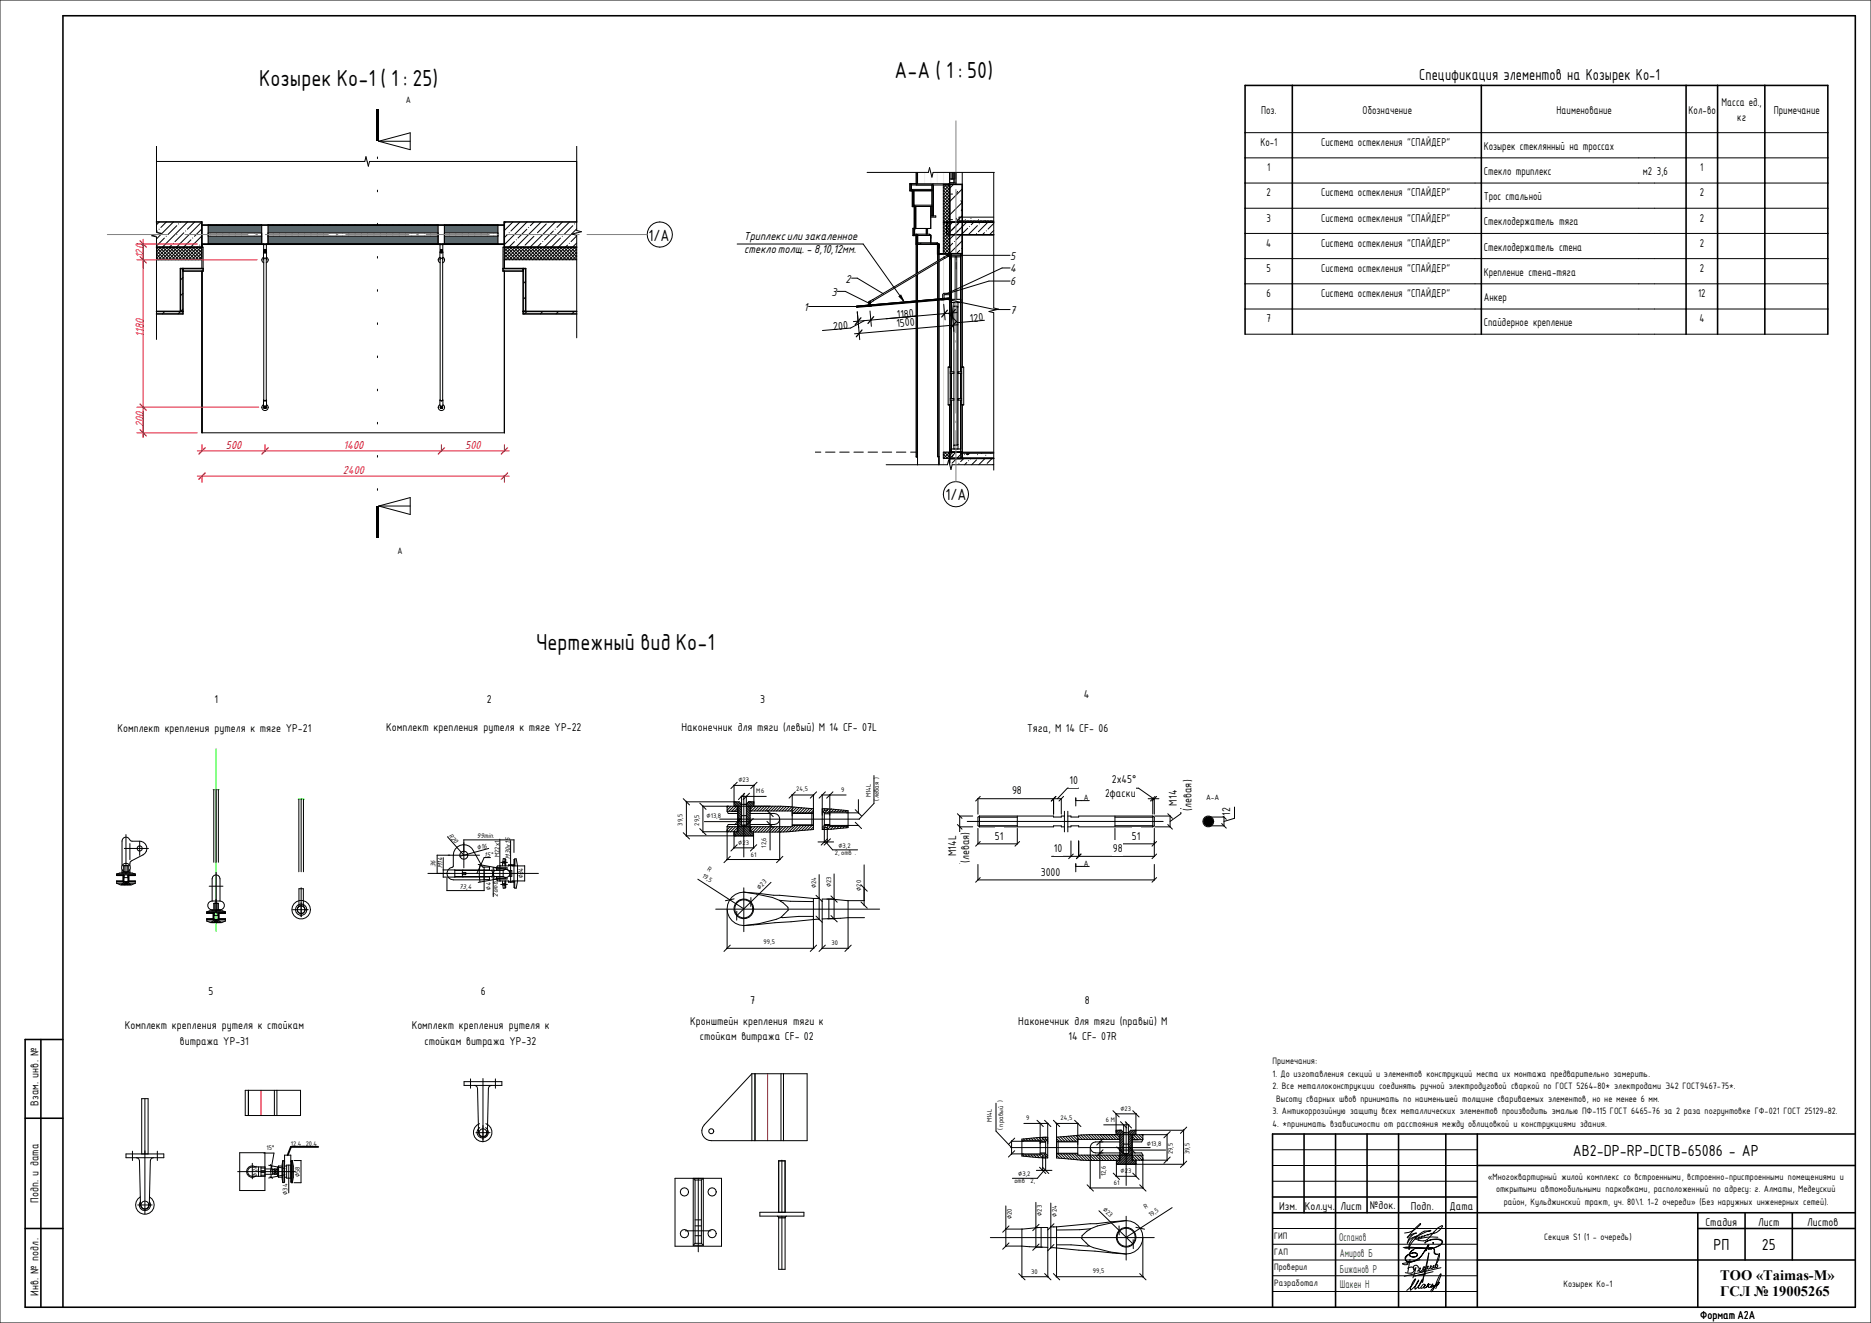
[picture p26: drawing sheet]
<svg xmlns="http://www.w3.org/2000/svg" width="594mm" height="420mm" viewBox="0 0 594 420" stroke-linecap="round" stroke-linejoin="round" font-family="sans-serif">
<defs><g id="words">
<g font-size="7.1">
<text x="82.3" y="27.2">Козырек Ко-1 ( 1 : 25)</text>
<text x="284" y="24.8">А-А ( 1 : 50)</text>
<text x="170.2" y="206.4">Чертежный вид Ко-1</text>
</g>
<g font-size="5.5">
<text x="450.6" y="25.3">Спецификация элементов на Козырек Ко-1</text>
<text x="499.4" y="367">AB2-DP-RP-DCTB-65086 - АР</text>
<text x="544" y="397">РП</text>
<text x="559.4" y="397">25</text>
</g>
<g font-size="4.9">
<text x="206" y="76.4">1/А</text>
<text x="300.2" y="158.7">1/А</text>
</g>
<g font-size="4.6">
<text x="546.2" y="406.4">ТОО</text>
<text x="557.6" y="406.4">«Taimas-M»</text>
<text x="546.2" y="411.6">ГСЛ</text>
<text x="556.9" y="411.6">№</text>
<text x="562.7" y="411.6">19005265</text>
</g>
<g font-size="3.9">
<text x="546.6" y="33.7">Масса ед.,</text>
<text x="400.4" y="36.1">Поз.</text>
<text x="432.7" y="36.1">Обозначение</text>
<text x="494.2" y="36.1">Наименование</text>
<text x="536.1" y="36.1">Кол-во</text>
<text x="551.6" y="38.6">кг</text>
<text x="563.2" y="36.1">Примечание</text>
<text x="400.2" y="46.3">Ко-1</text>
<text x="419.5" y="46.3">Система остекления &quot;СПАЙДЕР&quot;</text>
<text x="471.1" y="47.6">Козырек стеклянный на троссах</text>
<text x="402.3" y="54.3">1</text>
<text x="471.1" y="55.6">Стекло триплекс</text>
<text x="521.7" y="55.6">м2</text>
<text x="526.1" y="55.6">3,6</text>
<text x="539.9" y="54.3">1</text>
<text x="402.1" y="62.3">2</text>
<text x="419.5" y="62.3">Система остекления &quot;СПАЙДЕР&quot;</text>
<text x="471.1" y="63.6">Трос стальной</text>
<text x="539.7" y="62.3">2</text>
<text x="402.1" y="70.3">3</text>
<text x="419.5" y="70.3">Система остекления &quot;СПАЙДЕР&quot;</text>
<text x="471.1" y="71.6">Стеклодержатель тяга</text>
<text x="539.7" y="70.3">2</text>
<text x="320.7" y="82.5">5</text>
<text x="402" y="78.3">4</text>
<text x="419.5" y="78.3">Система остекления &quot;СПАЙДЕР&quot;</text>
<text x="471.1" y="79.6">Стеклодержатель стена</text>
<text x="539.7" y="78.3">2</text>
<text x="268.5" y="89.7">2</text>
<text x="320.7" y="86.5">4</text>
<text x="402.1" y="86.3">5</text>
<text x="419.5" y="86.3">Система остекления &quot;СПАЙДЕР&quot;</text>
<text x="471.1" y="87.6">Крепление стена-тяга</text>
<text x="539.7" y="86.3">2</text>
<text x="264" y="93.9">3</text>
<text x="320.7" y="90.6">6</text>
<text x="402.1" y="94.3">6</text>
<text x="419.5" y="94.3">Система остекления &quot;СПАЙДЕР&quot;</text>
<text x="471.1" y="95.6">Анкер</text>
<text x="539.2" y="94.3">12</text>
<text x="255.2" y="98.7">1</text>
<text x="284.9" y="101.1" transform="rotate(-5 284.9 101.1)">1180</text>
<text x="320.7" y="99.7">7</text>
<text x="264.7" y="104.8" transform="rotate(-5 264.7 104.8)">200</text>
<text x="284.7" y="103.9" transform="rotate(-5 284.7 103.9)">1500</text>
<text x="308.1" y="102.3" transform="rotate(-5 308.1 102.3)">120</text>
<text x="402.1" y="102.3">7</text>
<text x="471.1" y="103.6">Спайдерное крепление</text>
<text x="539.6" y="102.3">4</text>
<text x="344.1" y="221.8">4</text>
<text x="68.1" y="223.2">1</text>
<text x="154.6" y="223.2">2</text>
<text x="241.4" y="223.2">3</text>
<text x="37.3" y="232.5">Комплект</text>
<text x="52.3" y="232.5">крепления</text>
<text x="68.1" y="232.5">рутеля</text>
<text x="79.6" y="232.5">к</text>
<text x="82.5" y="232.5">тяге</text>
<text x="90.7" y="232.5">YP-21</text>
<text x="122.7" y="232.2">Комплект</text>
<text x="137.7" y="232.2">крепления</text>
<text x="153.5" y="232.2">рутеля</text>
<text x="164.9" y="232.2">к</text>
<text x="167.9" y="232.2">тяге</text>
<text x="176.1" y="232.2">YP-22</text>
<text x="216.4" y="232.2">Наконечник</text>
<text x="234.2" y="232.2">для</text>
<text x="240.4" y="232.2">тяги</text>
<text x="248.6" y="232.2">(левый)</text>
<text x="260" y="232.2">М</text>
<text x="263.4" y="232.2">14 CF- 07L</text>
<text x="326.1" y="232.5">Тяга</text>
<text x="332.9" y="232.5">,</text>
<text x="335" y="232.5">М</text>
<text x="338.4" y="232.5">14 CF- 06</text>
<text x="339.6" y="248.9">10</text>
<text x="353" y="248.7">2x45°</text>
<text x="378.3" y="248.3" transform="rotate(-90 378.3 248.3)">)</text>
<text x="321.3" y="252.3">98</text>
<text x="350.9" y="252.9">2</text>
<text x="352.3" y="252.9">фаски</text>
<text x="373.6" y="255.8" transform="rotate(-90 373.6 255.8)">М</text>
<text x="373.6" y="253.6" transform="rotate(-90 373.6 253.6)">14</text>
<text x="378.3" y="257.6" transform="rotate(-90 378.3 257.6)">(</text>
<text x="378.3" y="256.7" transform="rotate(-90 378.3 256.7)">левая</text>
<text x="390.6" y="259.1" transform="rotate(-90 390.6 259.1)">12</text>
<text x="307.7" y="265.1" transform="rotate(-90 307.7 265.1)">)</text>
<text x="315.9" y="266.6">51</text>
<text x="359.4" y="266.6">51</text>
<text x="303.6" y="271.8" transform="rotate(-90 303.6 271.8)">M14L</text>
<text x="307.7" y="274.1" transform="rotate(-90 307.7 274.1)">(</text>
<text x="307.7" y="273.1" transform="rotate(-90 307.7 273.1)">левая</text>
<text x="334.6" y="270.6">10</text>
<text x="353.3" y="270.6">98</text>
<text x="330.4" y="278">3000</text>
<text x="66.2" y="316">5</text>
<text x="152.7" y="316">6</text>
<text x="238.2" y="318.7">7</text>
<text x="344.4" y="318.7">8</text>
<text x="39.6" y="326.8">Комплект</text>
<text x="54.6" y="326.8">крепления</text>
<text x="70.4" y="326.8">рутеля</text>
<text x="81.9" y="326.8">к</text>
<text x="84.9" y="326.8">стойкам</text>
<text x="130.7" y="326.8">Комплект</text>
<text x="145.7" y="326.8">крепления</text>
<text x="161.6" y="326.8">рутеля</text>
<text x="173" y="326.8">к</text>
<text x="219.1" y="325.4">Кронштейн</text>
<text x="236" y="325.4">крепления</text>
<text x="251.8" y="325.4">тяги</text>
<text x="260" y="325.4">к</text>
<text x="323.3" y="325.4">Наконечник</text>
<text x="341.1" y="325.4">для</text>
<text x="347.3" y="325.4">тяги</text>
<text x="355.5" y="325.4">(</text>
<text x="356.4" y="325.4">правый</text>
<text x="366.4" y="325.4">)</text>
<text x="368.7" y="325.4">М</text>
<text x="57.1" y="331.7">витража</text>
<text x="70.9" y="331.7">YP-31</text>
<text x="134.8" y="331.7">стойкам</text>
<text x="148" y="331.7">витража</text>
<text x="161.8" y="331.7">YP-32</text>
<text x="222.2" y="330.3">стойкам</text>
<text x="235.4" y="330.3">витража</text>
<text x="249.2" y="330.3">CF- 02</text>
<text x="339.3" y="330.3">14 CF- 07R</text>
<text x="12.2" y="351" transform="rotate(-90 12.2 351)">Взам. инв. №</text>
<text x="12.2" y="381.9" transform="rotate(-90 12.2 381.9)">Подп. и дата</text>
<text x="434.9" y="383.8">№док.</text>
<text x="406.2" y="384.1">Изм.</text>
<text x="414.3" y="384.1">Кол.уч.</text>
<text x="425.6" y="384.1">Лист</text>
<text x="448" y="384.1">Подп.</text>
<text x="460.2" y="384.1">Дата</text>
<text x="541.5" y="389.4">Стадия</text>
<text x="558.2" y="389.4">Лист</text>
<text x="573.8" y="389.4">Листов</text>
<text x="12.2" y="411.4" transform="rotate(-90 12.2 411.4)">Инв. № подл.</text>
</g>
<g font-size="3.9" fill="#264c2f">
<text x="425.2" y="394.1">Оспанов</text>
<text x="425.4" y="399.1">Амиров Б</text>
<text x="425.4" y="404.1">Бижанов Р</text>
<text x="425.4" y="409.1">Шакен Н</text>
</g>
<g font-size="3.5">
<text x="236.2" y="76.2">Триплексилизакаленное</text>
<text x="236.3" y="80.5">стеклотолщ. - 8,10,12мм.</text>
<text x="539.8" y="418.7">Формат А2А</text>
</g>
<g font-size="3.5" fill="#e80023">
<text x="45.7" y="82" transform="rotate(-90 45.7 82)">120</text>
<text x="45.7" y="107" transform="rotate(-90 45.7 107)">1180</text>
<text x="45.7" y="135.7" transform="rotate(-90 45.7 135.7)">200</text>
<text x="71.7" y="142.4">500</text>
<text x="109" y="142.4">1400</text>
<text x="147.7" y="142.4">500</text>
<text x="108.8" y="150.4">2400</text>
</g>
<g font-size="3.2">
<text x="404.1" y="337.9">Примечания:</text>
<text x="404.1" y="341.8">1. До изготавления секций и элементов конструкций места их монтажа предварительно замерить.</text>
<text x="404.1" y="345.8">2. Все металлоконструкции соединять ручной электродуговой сваркой по ГОСТ 5264-80* электродами Э42 ГОСТ9467-75*.</text>
<text x="404.1" y="353.7">3. Антикоррозийную защиту всех металлических элементов производить эмалью ПФ-115 ГОСТ 6465-76 за 2 раза погрунтовке ГФ-021 ГОСТ 25129-82.</text>
<text x="405.2" y="349.8">Высоту сварных швов принимать по наименьшей толщине свариваемых элементов, но не менее 6 мм.</text>
<text x="404.1" y="357.7">4. *принимать взависимости от расстояния между облицовкой и конструкциями здания.</text>
<text x="472.4" y="374.7">«Многоквартирный жилой комплекс со встроенными, встроенно-пристроенными помещениями и</text>
<text x="475" y="378.6">открытыми автомобильными парковками, расположенный по адресу: г. Алматы, Медеуский</text>
<text x="477.4" y="382.6">район, Кульджинский тракт, уч. 80\1. 1-2 очереди» (Без наружных инженерных сетей).</text>
<text x="404.6" y="393.3">ГИП</text>
<text x="490.3" y="393.8">Секция S1 (1 - очередь)</text>
<text x="404.6" y="398.3">ГАП</text>
<text x="404.6" y="403.3">Проверил</text>
<text x="404.6" y="408.3">Разработал</text>
<text x="496.4" y="408.8">Козырек Ко-1</text>
</g>
<g font-size="2.8">
<text x="128.8" y="32.8">А</text>
<text x="126.2" y="175.9">А</text>
</g>
<g font-size="2.6">
<text x="344.1" y="254">А</text>
<text x="382.9" y="254">А-А</text>
<text x="344.1" y="274.9">А</text>
</g>
<g font-size="2.3">
<text x="234.5" y="248.4">∅23</text>
<text x="240.1" y="251.9">М6</text>
<text x="252.8" y="251.2">24,5</text>
<text x="267.1" y="251.5">9</text>
<text x="276.5" y="253.1" transform="rotate(-90 276.5 253.1)">M14L</text>
<text x="279.1" y="254.4" transform="rotate(-90 279.1 254.4)">(левая )</text>
<text x="216.7" y="262.1" transform="rotate(-90 216.7 262.1)">39,5</text>
<text x="222" y="262.2" transform="rotate(-90 222 262.2)">29,5</text>
<text x="224.3" y="259.7">∅13,8</text>
<text x="142.3" y="265.3" transform="rotate(48 142.3 265.3)">R20</text>
<text x="151.5" y="266.2">99min.</text>
<text x="151.5" y="269.9" transform="rotate(-12 151.5 269.9)">∅16</text>
<text x="234.4" y="268.3">∅23</text>
<text x="243.3" y="269.2" transform="rotate(-90 243.3 269.2)">12,6</text>
<text x="266.2" y="269.1">∅3,2</text>
<text x="138.3" y="275.4" transform="rotate(-90 138.3 275.4)">36</text>
<text x="140.5" y="275.7" transform="rotate(-90 140.5 275.7)">М14</text>
<text x="153.8" y="272">15°</text>
<text x="158.6" y="272.1" transform="rotate(-90 158.6 272.1)">M22x1</text>
<text x="162" y="272.7" transform="rotate(-90 162 272.7)">М30х1.5</text>
<text x="238.4" y="272">61</text>
<text x="265.1" y="271.4">2, отв .</text>
<text x="166.2" y="279.2" transform="rotate(-90 166.2 279.2)">∅34</text>
<text x="222.8" y="278.5" transform="rotate(33 222.8 278.5)">19,5</text>
<text x="224.4" y="276.1" transform="rotate(33 224.4 276.1)">R</text>
<text x="263.9" y="281.7" transform="rotate(-90 263.9 281.7)">∅23</text>
<text x="145.8" y="282.2">73,4</text>
<text x="155.9" y="282.8" transform="rotate(-90 155.9 282.8)">∅4</text>
<text x="158.1" y="284.8" transform="rotate(-90 158.1 284.8)">2отв.</text>
<text x="241.1" y="282.4" transform="rotate(-44 241.1 282.4)">∅23</text>
<text x="259.2" y="282" transform="rotate(-90 259.2 282)">∅24</text>
<text x="273.4" y="282.8" transform="rotate(-90 273.4 282.8)">∅20</text>
<text x="242.4" y="299.9">99,5</text>
<text x="264" y="300.2">30</text>
<text x="355.8" y="352.7">∅23</text>
<text x="314.9" y="356.4" transform="rotate(-90 314.9 356.4)">M14L</text>
<text x="318.3" y="358.6" transform="rotate(-90 318.3 358.6)">(правый )</text>
<text x="325.8" y="355.8">9</text>
<text x="336.7" y="355.5">24,5</text>
<text x="351.1" y="356.2">6 М</text>
<text x="84.6" y="365.3">15°</text>
<text x="92.3" y="363.7">12.4...20.4</text>
<text x="364.1" y="364">∅13,8</text>
<text x="372.4" y="366.5" transform="rotate(-90 372.4 366.5)">29,5</text>
<text x="377.7" y="366.5" transform="rotate(-90 377.7 366.5)">39,5</text>
<text x="81.7" y="373.6" transform="rotate(-90 81.7 373.6)">∅24</text>
<text x="95.2" y="373.8" transform="rotate(-90 95.2 373.8)">∅58</text>
<text x="322.1" y="375.7">отв</text>
<text x="322.1" y="375.7">.</text>
<text x="323.3" y="373.4">∅3,2</text>
<text x="327.2" y="375.7">2,</text>
<text x="351.1" y="373.5" transform="rotate(-90 351.1 373.5)">12,6</text>
<text x="353.7" y="376.3">61</text>
<text x="355.8" y="372.6">∅23</text>
<text x="91.3" y="379.4" transform="rotate(-90 91.3 379.4)">∅34</text>
<text x="363.7" y="384" transform="rotate(-33 363.7 384)">R</text>
<text x="321.2" y="387.1" transform="rotate(-90 321.2 387.1)">∅20</text>
<text x="330.8" y="386" transform="rotate(-90 330.8 386)">∅23</text>
<text x="335.5" y="386.3" transform="rotate(-90 335.5 386.3)">∅24</text>
<text x="350.1" y="384.3" transform="rotate(44 350.1 384.3)">∅23</text>
<text x="365.3" y="386.4" transform="rotate(-33 365.3 386.4)">19,5</text>
<text x="327.4" y="404.4">30</text>
<text x="347" y="404.2">99,5</text>
</g>
</g></defs>
<g fill="#808080">
<path d="M65.7 289.8v.2h2.2v-.2zM69.3 289.8v.2h2.3v-.2z"/>
<path d="M65.7 291.7v.2h2.2l-.2-.2zM69.3 291.8l2.3 .1v-.2z"/>
<path d="M69.3 290v1.8h.2v-1.8zM67.7 290v1.8h.2v-1.8z"/>
<path d="M37 277.8v.2h2.3v-.2zM40.7 277.8v.2h2.2v-.2z"/>
<path d="M40.7 279.8l2.2 .2v-.2zM37 279.8v.2h2.3l-.2-.2z"/>
<path d="M39.1 278v1.8h.2v-1.8zM40.7 278v1.8h.2v-1.8z"/>
</g>
<circle cx="383.6" cy="260.8" r="1.4" fill="#000"/>
<g fill="none" stroke="#000" stroke-width=".32">
<path d="M67.9 250.7v23.1M68.6 250.7v23.1M69.3 250.7v23.1M94.9 253.7v23.1M95.6 253.7v23.1M96.3 253.7v23.1M216.9 253.6l2 2M217.8 254.6h17l.7 .8h1.5l.7-.8h1.7M217.9 254.4v11.2M222.2 255l2 2M223.1 256h24.7l10.5 .8M223.2 255.8v8.5"/>
<path d="M230.9 257.6l.3 .7h3.1l1.2 1.2M230.9 256v1.6M230.9 257.6h3.4M231.2 256l-.3 .4M232.1 256l-1.2 1.2M232.9 249.4h6.7M233 256l-1.6 1.6M233.1 255.5l.4 .5M233.1 255l1 1v1.6M233.1 249.3v6.7M233.2 254.6l2.3 2.3M233.7 254.6l1.8 1.7"/>
<path d="M233.9 256l-1.6 1.6M234.1 256.7l-.9 .9M234.1 248.4l-2 2M234.3 254.6l1.2 1.2M234.3 259.9l1.2 1.2M234.3 259.4l1.2 1.2M234.3 258.8l1.2 1.2M234.3 257.8l1.2 1.2M234.3 257.3l1.2 1.1M234.3 256.7l1.2 1.2M234.3 256.2l1.2 1.2M234.3 256v8.1"/>
<path d="M235.3 252.9h8M235.3 259.9l-2 2M235.5 258.9h1.5M235.5 252.7v9.3h1.5v-9.3M236.2 252.1v20M236.5 251.9l-2 2M237 260l1.2 1.2M237 259.4l1.2 1.2M237 258.9l1.2 1.2M237 258.4l1.2 1.2M237 257.8l1.2 1.2M237 257.3l1.2 1.2"/>
<path d="M237 256.8l1.2 1.2M237 256.2l1.2 1.2M237 255.7l1.2 1.2M237.1 255.3l1.1 1.1M237.3 255l1 1M237.6 254.7l1.2 1.3M238 251.9l-2 2M238.2 258.3h7.7a1.75 1.75 0 0 1 1.7 1.7 1.75 1.75 0 0 1-1.7 1.8h-7.7M238.2 257.5h13.3M238.2 256v8.1M238.4 256v1.5M238.5 254.6l.9 .9"/>
<path d="M239 254.6l.4 .3M239.2 259.9l-2 2M239.2 256l-.8 .8M239.4 249.3v6.7l-1.4-1.4M240.1 256l-1.5 1.5M240.4 248.4l-2 2M241 256l-1.5 1.5M241.8 256l-1.5 1.5M242.7 256l-1.5 1.5M243.5 257.3l2 2M243.6 256l-1.5 1.5M244.5 256l-1.5 1.5"/>
<path d="M244.5 258.1v11.8M245.4 256l-1.5 1.5M246.3 256l-1.5 1.5M247.1 256l-1.5 1.5M248 256l-1.5 1.5M248.9 256l-1.5 1.5M249.7 256.1l-1.4 1.4M250.6 256.1l-1.4 1.4M251.3 252.4h7.2M251.4 256.2l-1.3 1.3M251.5 258.1h6.6M251.5 252.3v10.2h-20.6"/>
<path d="M252.2 256.3l-1.2 1.2M252.5 251.4l-2 2M253 256.3l-1.5 1.5M253.8 256.4l-1.7 1.7M254.6 256.5l-1.6 1.6M255.4 256.6l-1.5 1.5M256.2 256.6l-1.4 1.5M257.1 256.7l-1.4 1.4M257.8 258.3v3.6M257.9 256.8l-1.4 1.3M258.3 257.2l-.9 .9M258.3 252.3v11.1l-3.8 .3"/>
<path d="M258.3 258l-.4 .3h-6.4M259.3 251.4l-2 2M260.9 252.4h7.7M261.1 252.3v11.1l8.2-.6v-5.4l-8.2-.6M261.1 257.5l.6 .6M261.4 256.8l-.3 .3M261.7 257.3l-.4 .4M261.7 258.1h11M261.7 256.8v.6h1v-.6M261.7 258.1v4M261.7 258.4h1.8M262.1 251.4l-2 2"/>
<path d="M262.5 257.4l-.7 .7M263.1 256.9l-.4 .4M263.5 252.3v10.1h5.8M263.5 257.8h5.8M263.9 256.9l-1.2 1.2M264.5 251.4l-2 2M264.7 257l-.8 .8M265.5 257l-.7 .8M266.4 257.1l-.7 .7M267.2 257.2l-.6 .6M268 257.3l-.5 .5M268.8 257.4l-.5 .4"/>
<path d="M271.6 257.1l2 2M272.6 253.9v4.4M277.5 246.2v8.9l-4.6 5h-44.4M304 258.4l1.5 1.4M304.7 259.1h4.2M304.7 259.1v14.9M310.5 253.6h26.5M310.5 253.6v4.9M311 259.5h12M311 259.1l-.5 .4v2.7l.5 .3M311 259.1v3.4M311 259.1h23.5v.3h2.5v-.3h1"/>
<path d="M311.2 252.9l-1.4 1.4M323 259.1v3.4M334.5 253.6v4.9M335.3 252.9l-1.5 1.4M337 253.6v4.9M337.7 252.9l-1.5 1.4M338 257.6v6.5M339 259.1h1v.3h2.5v-.3h23.5M339 257.6v6.5M341.6 253.3v2.6M341.6 254.2h4.3M342.5 250.3h-3.6l-3.2 3.3"/>
<path d="M352.1 250.3h9.4l4.8 3.3M354 259.5h12M354 259.1v3.4M364.5 253.6h3.5M366 259.1l.5 .4v2.7l-.5 .3M366 253.6v4.9M366 259.1v3.4M366.5 253.6v4.9M366.6 259.1h4.9M366.8 252.9l-1.5 1.4M367.2 252.9l-1.4 1.4M370.8 258.4l1.5 1.4"/>
<path d="M371.5 259.1v3.5M374.9 249.1v9.3l-3.4 2.4M383.7 259.4h5l-.1 2.9M387.9 258.7l1.5 1.5M392 256.2v3.6l-3.4 1M37 277.8h5.9M37 277.5v.5h2.3M37 280h5.9M37 277.5l1.1-.3h3.8l1 .3M37 277.5h5.9M38.7 274.9v-7.9a1.25 1.25 0 0 1 1.1-1.2 1.25 1.25 0 0 1 1.4 .8l.7 .5a4.2 4.2 0 0 1 4.3 .9 2.3 2.3 0 0 1-.8 3.4l-3.7 2-.3 .3-.2 1.2M38.7 276.9h2.5"/>
<path d="M38.7 276.1v1.1M39.1 278v1.8h.2M39.3 274.9v2M39.3 277.8v2.2M39.3 279.8h-2.3v.7M39.3 274.9h1.4M39.3 278.7h1.4M39.4 274.8h1.2M39.4 274.8v2.1M39.4 277.8l-.1 1M39.4 274.8l-.1 .1M39.5 269.4h7.6"/>
<path d="M40 265v12.7M40.6 274.8v2.1M40.6 277.8l.1 1M40.6 274.8l.1 .1M40.7 279.8h2.2v.7M40.7 274.9v2M40.7 277.8v2.2M40.9 278v1.8h-.2M41.2 267.9v5M41.2 276.1v1.1M42.9 277.5v.5h-2.2M44.3 267.2v4.4"/>
<path d="M68.6 277v12.7M135.9 277.3h35.1M138.8 271.5h13.5M138.8 271.5v5.9M140.7 276.2h14.7M140.7 272.3v6.2M141.9 278.8v4M142.1 265.7l5.2 5.8M144.4 278.3h9.3M144.4 276.2v2.3M144.4 276.4h9.3M146.8 277h1"/>
<path d="M146.8 277.7h1M147 276.2l-.2 2.1 .2 .2M147.2 266.7h16M147.3 266.7v8.9M147.8 277v.7M147.8 277l.3 .3-.3 .4M151.8 274.5l8.8 1.5v-.3h-3M152.4 274.6l-.2 1.8 .2 3.7M153.7 278.5l.2-.2 1.5 .2M153.7 275.3h1.7v.9M155.2 269.4l-9.2 2.5M155.4 278.5v.8l-11.5 .1a2.07 2.07 0 0 1-2-2.1 2.07 2.07 0 0 1 2-2.1 10.1 10.1 0 0 1 .6-5.6 3.3 3.3 0 0 1 5.8 .6l2.8 4.9 .6 .2v7.5"/>
<path d="M155.4 278.5h-14.7M155.4 276.2l-.1 .2-1.6-.2M155.4 276.2l.7 .1M155.7 272.3h-2l-2.3 5M156.1 276.3l.8 2.1M156.1 276.3h.9M156.2 278.4l-.7-.1-.1 .2M156.2 278.4h.7M157 276.3l2.8 .1M157 276.3l-.8 2.1M157.6 278.3v.7l.4 .7h3.4v.4h1.8M157.6 275.7v.7"/>
<path d="M157.6 276.1l2.3 .2M157.6 279h3v-.4l-8.8 1.6M158.7 266.4v13.4M159 273.8h2.1M159.6 274.9l.2-2.3h.6v2.3M159.6 279.7l.2 2.3h.6v-2.3M159.7 273.6h.5v.5h-.6M159.8 276.4a1.29 1.29 0 0 1 2 .5M159.8 278.3l-2.9 .1M159.8 276.4v1.9M159.9 278.4l-2.3 .1M160.4 272.9h.2v2"/>
<path d="M160.6 279.7v2.1h-.2M161 278.6v.5h-4.4M161 276.1v-.6h-4.4v9.2M161.4 274.8h2M161.5 274.9h1.9v-2.2h.5l.4 2.2v4.9l-.4 2.2h-.5v-2.2h-2M161.8 277.7a1.29 1.29 0 0 1-2 .6M161.8 276.4h.7v1.8h-.7zM162.1 266.9v13.2M162.6 274.9h4M163.2 266.7v4M163.2 274.6h-1.7l-.1 .3h-3.4l-.4 .8M163.4 272.9h-.2v8.9h.2"/>
<path d="M166.6 274.9v4.8h-4M216.9 264.4l2 2M221.6 279.2l14.6 9.4M222.2 263.1l2 2M223.1 264.1h11.2M223.6 260.9h14.8M230.7 272.9h17.1M230.9 262.5v10.5M230.9 262.5h.1M231.8 262.5l-.9 .9M231.9 271.9l-2 2M232.7 262.5l-1.6 1.6"/>
<path d="M232.9 269.2h6.6M233.1 265.1l.3 .3M233.1 264.5l.8 .9M233.1 265.2l.2 .2M233.1 264.1v5.2M233.1 264.1l1.3 1.3M233.6 262.5l-1.6 1.6M233.7 264.1l1.3 1.3M234.1 262.9l-1.2 1.2M234.1 263.8l-.4 .3M234.1 268.2l-2 2M234.1 262.5v1.6"/>
<path d="M234.2 264.1l1.3 1.3M234.3 263.6l1.7 1.8M234.3 263.1l2.3 2.3M234.3 262.6l2.8 2.8M234.3 262l3.3 3.4M234.3 261.5l3.9 3.9M234.3 261l4.4 4.4M234.3 260.4l1.2 1.2M234.3 261.8h-3.1l-.3 .7M235.8 262l3.3 3.3M236.3 262l1.9 1.8M236.9 262l1.3 1.3"/>
<path d="M237 261.5l1.2 1.2M237 261l1.2 1.2M237 260.5l1.2 1.2M238.2 264.1h1.1v5.2M238.4 262.5v1.5M238.5 264.1l.8 .8M238.9 262.5l-.7 .7M239 264.1l.3 .3M239.3 265.2l-.2 .2h-21.3M239.8 262.5l-1.6 1.6M240.3 268.2l-2 2M240.6 262.5l-1.6 1.6"/>
<path d="M241.5 262.5l-1.7 1.7M242.4 262.5l-1.7 1.7M243.3 262.5l-1.7 1.7M243.5 260.8l2 2M244.2 262.5l-1.7 1.7M245.1 262.5l-1.7 1.7M246 262.5l-1.7 1.7M246.8 262.5l-1.7 1.7M247.6 260.2v12.8M247.7 262.5l-1.7 1.7M248.6 271.9l-2 2M248.6 262.5l-1.7 1.7"/>
<path d="M249.5 262.5l-1.7 1.7M250.4 262.5l-1.7 1.7M251.3 262.5l-1.7 1.6M251.5 261.9h6.4l.4 .3M251.5 262.1h6.6M251.7 262.1l-.2 .1M252.5 262.1l-1.9 2M253.4 262.1l-1.9 1.9M254.3 262.1l-1.8 1.8M254.5 263.7l-6.7 .5h-8.5M255.2 262.1l-1.7 1.7M256.1 262.1l-1.6 1.6"/>
<path d="M257 262.1l-1.6 1.5M257.8 262.1l-1.4 1.4M258.3 262.5l-.9 1M259.7 267.3h5M260.1 277.7v14.4M261.7 261.8h1.8M261.7 262.1h11M261.7 267.5v-4.7h1v4.7M261.7 262.1l-.6 .5M262.2 267.3l2.2 2.5h7.9M262.3 262.1l-1.2 1.2M262.7 266.3l-2 2"/>
<path d="M263.1 262.1l-.6 .7M263.7 266.3l-2 2M263.7 262.4l-.9 .9M264.6 262.4l-.9 .9M264.8 277.5v14.4M265.5 262.4l-.8 .8M266.4 262.4l-.8 .7M267.3 262.4l-.7 .6M268.2 262.4l-.6 .5M269 262.4l-.4 .4M271.6 261.1l2 2M274.4 274.6v13"/>
<path d="M304 261.8l1.5 1.5M304.7 262.5h4.2M307.1 260.8h62.2M310.5 279.4h56.1M310.5 267.9h12.6M310.5 263v5M310.5 274.5v4.9M311 262.2h12M311 262.5h23.5v-.3h2.5v.3h1M311.2 278.6l-1.4 1.5M311.2 267.2l-1.4 1.5M323 263v5"/>
<path d="M323.7 267.2l-1.4 1.5M333.9 271.9h32.7M339 262.5h1v-.3h2.5v.3h23.5M340 267v4.9M340.8 271.2l-1.5 1.4M341.6 274.2v2.6M341.6 275.1h4.3M342.5 267v4.9M343.2 271.2l-1.4 1.4M354 267.9h12.6M354 262.2h12M354 263v5"/>
<path d="M354.7 267.2l-1.4 1.5M366.5 263v8.9M366.5 274.5v4.9M366.6 262.5h4.9M367.2 278.6l-1.4 1.5M367.2 267.2l-1.4 1.5M367.2 271.2l-1.4 1.4M370.8 261.8l1.5 1.5M383.7 262.2h5M387.9 261.5l1.5 1.5M37 280.5h5.9M37 280.5l1.2 .5h3.6l1.1-.5"/>
<path d="M38.6 280.8l.7-.7h1.4l.7 .7M38.6 280.8h2.8M38.6 280.8v.2M39.4 280.5h.3M39.4 280.5v.5M39.4 280.5l.6-.3 .6 .3M39.7 280.5h.9M39.7 280.5v.5M40.3 280.2v.5M40.6 280.5v.5M41.4 280.8v.2M65.7 289.8h5.9"/>
<path d="M65.7 289.5v.5h2.2M65.7 291.9h5.9M65.7 289.5l1-.3h3.8l1.1 .3M65.7 292.4h5.9M65.7 292.4l1.1 .5h3.6l1.2-.5M65.7 289.5h5.9M66.4 281.4h4.4M67.2 292.8v.1M67.2 292.8h2.8M67.2 292.8l.7-.7h1.4l.7 .7M67.4 286.1v-7.1a1.25 1.25 0 0 1 1.2-1.2 1.25 1.25 0 0 1 1.3 1.2v7.1M67.4 286.1a1.4 1.4 0 0 0-1.4 1.4 1.4 1.4 0 0 0 1.4 1.4"/>
<path d="M67.4 286.1h2.5M67.4 288.9h2.5M67.4 288.9v.3M67.7 290v1.8h.2M67.9 291.7h-2.2v.7M67.9 286.9v2M67.9 289.8v2.1M67.9 286.9h1.4M67.9 290.6h1.4M68 286.8v2.1M68 289.8l-.1 1M68 286.8h1.2"/>
<path d="M68 286.8l-.1 .1M68 292.5h.9M68 292.5v.4M68 292.5l.6-.3 .6 .3M68.3 292.2v.4M68.9 292.5h.3M68.9 292.5v.4M69.2 292.5v.4M69.2 286.8v2.1M69.2 289.8l.1 1M69.2 286.8l.1 .1M69.3 286.9v2"/>
<path d="M69.3 289.8v2.1M69.3 291.7h2.3v.7M69.5 290v1.8h-.2M69.9 286.1a1.4 1.4 0 0 1 1.4 1.4 1.4 1.4 0 0 1-1.4 1.4M69.9 288.9v.3M70 292.8v.1M71.6 289.5v.5h-2.3M92.9 288.8h5M94.7 288l.2-.6v-5.2h1.4v5.2l.2 .6M95.6 281.9v9.2M141.9 282.8h11.9M159 280.8h2.1"/>
<path d="M159.6 280.6h.6v.5h-.5M227.2 288.7h52.1M230.9 288.8v12.4M233.1 285.4l-2.8 .6M233.9 289.3v2.9M236.2 283.3a5.3 5.3 0 0 0-5.3 5.3 5.3 5.3 0 0 0 5.3 5.3l4.9-.6 5.5-1.4 1.4-.6M236.2 281.9v13.9M236.2 283.3l9.1 1.7 2.2 .9M236.2 283.3l22.1 2M238.4 285v2.8M244.8 280.2l-10.9 10.6M247.5 285.9l2.7 2.2 .1 .9-2.3 2.3"/>
<path d="M247.5 285.9l3.5 .3 7.3 .1M248 291.3v.1M258.3 285.3h1.9M258.3 291l-10.3 .3M258.3 285.3v15.9M259.1 284.3l2 2M259.1 290.9l2 2M259.3 291.9l-23.1 2M259.3 291.9h.9M262.8 291.7h2.2M263.2 285.5v6.3M263.8 284.5l2 2"/>
<path d="M263.8 290.7l2 2M263.9 285.5l5.2 .5h5.4M265 285.5h-3.9v15.7M269.3 291.4l-8.2 .4M269.3 286v15.2M269.3 291.4h5.2M273.4 286.4l2 2M273.4 281l2 2M230.7 301.1h27.8M231.9 300.1l-2 2M259.3 300.1l-2 2M260.9 301.1h8.6"/>
<path d="M262.1 300.1l-2 2M270.3 300.1l-2 2M46 348.8v36.7M77.9 346.2h17.5v8h-17.5zM78.9 346.2v8M87.1 346.2v8M87.9 346.2v8M147.3 343.4h12v1.2h-12zM149.4 342.6v2.9M150.6 344.6l.5 .2 .5 .8 .3 14a1.4 1.4 0 0 0 1.4 1.4 1.4 1.4 0 0 0 1.4-1.4l.4-14 .5-.8 .5-.2M151.1 359.6h4.5M152.3 356.8a2.95 2.95 0 0 0-1.4 4.5 2.95 2.95 0 0 0 4.7 0 2.95 2.95 0 0 0-1.3-4.5"/>
<path d="M152.3 358a1.8 1.8 0 0 0-.4 2.7 1.8 1.8 0 0 0 2.7 0 1.8 1.8 0 0 0-.4-2.7M153.3 342.4v20.1M157.3 342.6v2.9M238.7 340.9h17.6v21.3h-30.5a3 3 0 0 1-2.7-1.8 3 3 0 0 1 .5-3.3zM238.7 340.9v21.3M239.7 340.9v21.3M248 340.9v21.3M248.8 340.9v21.3M316.2 350.3v8.8l5 5.3M325.1 356.7h7.8M329.3 355.7l2 2M330.3 356.6v10.1h-5.8"/>
<path d="M331.7 355.7l2 2M332.7 356.6v11.1l-8.2-.6v-5.4l8.2-.6M334.5 355.7l2 2M335.3 356.7h7.1M335.5 356.6v11.1l3.8 .3M341.2 355.7l2 2M342.2 356.6v10.2h20.7M350.4 357.2h8.1M353.4 352.7l2 2M354.2 353.7h6.7M354.4 353.5v6.8l1.4-1.4M354.4 358.9h1.7l.7 .8h1.5l.7-.8h16.9"/>
<path d="M354.7 358.9l-.3 .3M355.2 358.9l-.8 .8M355.8 356.2l2 2M356.2 359l-1.3 1.3M356.4 359.3l-1 1M356.7 359.6l-1.1 1.1M356.8 360l-1.2 1.2M356.8 357v9.3h1.5v-9.3M357.3 356.2l2 2M357.6 356.3v20.1M359.5 358.9l-1.2 1.2M359.7 352.7l2 2"/>
<path d="M360 358.9l-1.7 1.7M360.5 358.9l-2.2 2.2M360.7 359.8l-.5 .5M360.7 359.3l-1 1v1.6M360.7 353.5v6.8l1.6 1.6M371.6 359.3l-2 2M375.8 358.7v11.2M376.8 357.9l-2 2M40 366.4h12v1.2h-12zM42.1 365.5v3M43.3 367.6l.8 .5 .2 .5 .3 14a1.4 1.4 0 0 0 1.4 1.4 1.4 1.4 0 0 0 1.4-1.4l.3-14 .2-.5 .8-.5M45 366.4v-17.6h2v17.6"/>
<path d="M50 365.5v3M75.5 372h18.2M76.1 366h8v12h-8zM80.1 369.4v4.9M81.2 370.5a1.83 1.83 0 0 0-2.9 1.5 1.83 1.83 0 0 0 2.9 1.5M82.1 370.5v3M82.9 370.5v3M82.9 372.3h1.3M82.9 370.9h1.3M82.9 371.7h1.3M82.9 373.1h1.3M83.8 366.1h3.2l-1 5.9"/>
<path d="M84.2 370.5h-4.1a1.49 1.49 0 0 0-1.5 1.5 1.49 1.49 0 0 0 1.5 1.5h4.1M84.2 371.2h2.4v1.7h-2.4M85.3 370l5.2 1M85.7 373.6l.8 .5M85.9 369.8l.5 .7M86.1 370.1l-.1 1.9 .1 1.9M86.6 371.3h.4M86.6 372.7h.4M87 372.9h.7M87 371.2v1.7M87 371.2h.7M87 371.2l.7 1.7"/>
<path d="M87.7 371.2v1.7M87.7 371.3h.5M87.7 371.2l-.7 1.7M87.7 372.7h.5M88.3 370.7v2.6M88.5 370.2v3.6M88.5 370.2l-.2 .2v3.2l.2 .2M88.5 370.2h1.1M88.5 373.8h1.1M89.8 368.5l-.2 1.2 .2 5.8M89.8 368.5v7M89.8 368.5h.4v7h-.4"/>
<path d="M90.2 368.7h.2M90.4 370.2h.6M90.4 373.8h.6M90.5 373l-5.2 1M91.7 369.9v8.8M92.3 369.9h-1.3v4.2h1.3M92.3 368.7h.2M92.5 375.3h-.2l.1-8.5h-2.1l-.1 8.5M92.8 368.5h-.3v7h.3M92.8 368.5l.4 1.8v3.5l-.4 1.7M92.8 368.5v7M93.3 368.5h2.3v7.1l-2.3-.1"/>
<path d="M214.3 374.1h14.8v21.6h-14.8zM220.1 374.2h3.2M220.1 374.2v21.2M220.1 374.2l.6 .5M220.7 374.7v20.1M220.7 374.7h2M221.7 374.1v23.4M222.7 374.7v20.1M223.3 374.2v21.2M223.3 374.2l-.6 .5M248.3 368.4v16.5M320.9 364.4h44.3"/>
<path d="M321.1 362.4h10.9M321.1 366.4h10.9M321.2 362.2v4.4M322.2 365.4l-2 2M322.2 361.4l-2 2M324.5 362.1h5.8M324.7 366.7l.5 .4M325 361.6l.4 .5M325.6 366.7l.5 .5M325.8 361.6l.5 .5M326.5 366.7l.6 .6M326.6 361.5l.6 .6"/>
<path d="M327.3 366.7l.8 .7M327.4 361.4l.7 .7M328.2 361.3l.7 .8M328.2 366.7l.9 .8M329 361.2l.8 .9M329.1 371.6h4.9M329.1 366.7l.9 .9M329.8 361.2l1.2 1.2M330 366.7l.9 .9M330.1 370.6l2 2M330.3 366.1h1.7M330.3 362.7h1.7"/>
<path d="M330.6 366.4l.7 .7M330.7 361.1l.4 .4M331 370.6l2 2M331.1 371.7v-4.6h.9v4.6M331.2 361.7l.7 .7M331.5 366.4l1.2 1.2M331.5 371.6l-2.1 2.5h-8M332 361.6l.4 .4M332 361.1v.6h-.9v-.6M332 362.4v4M332 366.4l.7 .5M332.4 361.1l.3 .3"/>
<path d="M332.7 361.8l-.7 .6M335.5 361.5l.8 .9M335.5 366.8l.9 .9M335.5 362.2l.4 .4h6.3M335.6 362.4h6.6M335.6 366.4h6.6M335.9 361l1.3 1.4M335.9 366.4l1.4 1.4M336 362.6v3.6M336.7 361l1.4 1.4M336.8 366.4l1.5 1.5M337.5 360.9l1.5 1.5"/>
<path d="M337.7 366.4l1.6 1.6M338.3 360.8l1.5 1.6M338.5 366.4l1.7 1.7M339.1 360.8l1.6 1.6M339.3 368l6.7 .5M339.4 366.4l1.8 1.8M339.9 360.7l1.7 1.7M340.3 366.4l1.9 1.9M340.8 360.6l1.4 1.5M341.2 366.4l2 2M341.6 360.6l1.2 1.2M342.1 366.4l.1 .1"/>
<path d="M342.2 361.8h13.4M342.2 366.2h-6.3l-.4 .3M342.4 360.5l1.3 1.3M342.5 366.8l1.6 1.6M343.2 360.4l1.4 1.4M343.4 366.8l1.6 1.6M344 360.3l1.4 1.5M344.2 366.8l1.7 1.7M344.9 360.3l1.4 1.5M345.1 366.8l1.7 1.7M345.2 376.2l2 2M345.7 360.3l1.5 1.5"/>
<path d="M346 368.5h8.5M346 377.2h17.1M346 366.8l1.7 1.7M346.2 364.4v12.9M346.6 360.3l1.5 1.5M346.9 366.8l1.7 1.7M347.5 360.3l1.5 1.5M347.8 366.8l1.7 1.7M348.4 360.3l1.5 1.5M348.7 366.8l1.7 1.7M349.2 362.4v11.8M349.2 360.3l1.5 1.5"/>
<path d="M349.6 366.8l1.7 1.7M350.1 360.3l1.5 1.5M350.2 361.6l-2 2M350.2 365.1l-2 2M350.4 366.8l1.7 1.7M351 360.3l1.5 1.5M351.3 366.8l1.7 1.7M351.9 360.3l1.5 1.5M352.2 366.8l1.7 1.7M352.8 360.3l1.5 1.5M353.1 366.8l1.6 1.6M353.5 372.5l2 2"/>
<path d="M353.7 360.3l1.5 1.5M354 366.8l1.6 1.6M354.3 373.5h6.6M354.5 369.5l.2 .2h21.2M354.5 360.3l.9 .8M354.6 364.2l2 2M354.8 368.4l-.3 .3M354.9 366.8l.7 .7M355.3 368.4l-.8 .8M355.4 360.3v1.5M355.4 366.8v1.5M355.4 365.2h14.7"/>
<path d="M355.6 362.6h-7.7a1.75 1.75 0 0 0-1.7 1.7 1.75 1.75 0 0 0 1.7 1.8h7.7M355.6 368.4h-1.1v5.2M355.6 360.3v8.1M356.8 365.8l-1.2 1.2M356.8 365.3l-1.2 1.2M356.8 364.8l-1.2 1.2M356.8 364.2l-1.2 1.2M356.8 363.7l-1.2 1.2M356.8 362.6l-1.2 1.3M356.8 362.1l-1.2 1.2M356.8 361.6l-1.2 1.2M356.8 361.1l-1.2 1.2"/>
<path d="M356.8 360.5l-1.2 1.2M356.9 366.3l-1.3 1.3M357.4 366.3l-1.8 1.8M357.9 366.3l-3.3 3.3M358.3 363.2h-1.5l-1.2 1.2M358.5 364.2l2 2M359.5 367.9l-1.8 1.8M359.5 367.4l-2.3 2.3M359.5 366.8l-2.9 2.9M359.5 366.3l-3.4 3.4M359.5 365.8l-3.9 3.9M359.5 365.3l-4.5 4.4"/>
<path d="M359.5 364.7l-1.2 1.2M359.5 364.2l-1.2 1.2M359.5 363.7l-1.2 1.2M359.5 363.1l-1.2 1.2M359.5 362.1l-1.2 1.2M359.5 361.5l-1.2 1.2M359.5 361l-1.2 1.2M359.5 360.5l-1.2 1.2M359.5 368.4h11.2M359.5 366.1h3l.4 .7M359.5 360.3v8.1M359.5 361.9h3.4"/>
<path d="M359.5 368.4l-1.3 1.3M359.7 361l.9 .9M359.7 367.2l1.2 1.2M359.7 368.1l.3 .3M359.7 372.5l2 2M359.7 366.8v1.6M359.8 360.3l1.6 1.6M360.1 368.4l-1.3 1.3M360.2 366.8l1.6 1.6M360.6 368.4l-1.3 1.3M360.7 369.4l-.3 .3M360.7 368.8l-.9 .9"/>
<path d="M360.7 369.5l-.3 .2M360.7 368.4v5.2M361 366.8l1.6 1.6M361.6 360.3l1.3 1.2M361.9 376.2l2 2M361.9 366.8l1 .9M362.5 360.3l.4 .3M362.8 366.8h.1M362.9 361.9l-.4 .7h-3l-1.2 1.2M362.9 360.3v1.6M362.9 366.8v10.5M370.6 360.1v8.5"/>
<path d="M370.7 360.3h-24.7l-10.5 .8M371.6 367.4l-2 2M376.8 368.7l-2 2M43.7 382.6h4.6M44.5 380a2.95 2.95 0 0 0-.8 4.5 2.95 2.95 0 0 0 4.6 0 2.95 2.95 0 0 0-.8-4.5M44.6 381.5a1.8 1.8 0 0 0 .2 2.4 1.8 1.8 0 0 0 2.4 0 1.8 1.8 0 0 0 .2-2.4M217.6 390.8h8.1M220.1 395.4h3.2M220.7 394.8h2M220.7 394.8l-.6 .6M220.7 392.4h2M220.7 389.2h2"/>
<path d="M220.7 387.3h2M222.7 394.8l.6 .6M241.3 384.9h14v1.2h-14zM246.8 386.1l.3 .3M247.1 386.4h2.3M247.1 386.4l.1 .3M247.2 386.7v16.3h2.1v-16.3M247.2 384.9v-16.3h2.1v16.3M247.2 386.7h2.1M248.3 386.1v16.9M249.4 386.4l-.1 .3M249.7 386.1l-.3 .3"/>
<path d="M314.4 393h52.1M319.2 395.7h5.2M319.4 382.9v13M320.4 389.3l-2 2M320.4 394.7l-2 2M324.5 395.7l8.2 .4M324.5 390.3v15.2M328.8 389.8h3.9v15.7M328.8 396h2.2M328.9 381.8v14.4M329.9 389.8l-5.2 .5h-5.5M329.9 388.8l-2 2"/>
<path d="M329.9 395l-2 2M330.6 389.8v6.3M333.5 389.6h2M333.5 396.2h.9M333.6 382v14.4M334.5 396.2l23.1 2M334.6 388.6l-2 2M334.6 395.2l-2 2M335.5 395.3l10.3 .3M335.5 389.6v15.9M345.8 395.6v.1M345.8 395.6l1.4 .6 5.5 1.4 4.9 .6"/>
<path d="M346.3 390.2l-2.7 2.2-.1 .9 2.3 2.3M346.3 390.2l-3.5 .3-7.3 .1M348.9 384.4l10.9 10.6M355.3 389.3v2.8M357.6 387.6a5.3 5.3 0 0 1 5.3 5.3 5.3 5.3 0 0 1-5.3 5.3M357.6 386.2v13.9M357.6 387.6l-9.1 1.7-2.2 .9M357.6 387.6l-22.1 2M359.8 393.6v2.9M360.6 389.7l2.8 .6M362.9 393.1v12.4M372.2 383.4l-14.6 9.5"/>
<path d="M323.5 404.4l2 2M324.3 405.4h8.6M331.7 404.4l2 2M334.5 404.4l2 2M335.3 405.4h27.8M361.9 404.4l2 2"/>
<circle cx="40" cy="275.5" r="1.4"/>
<circle cx="44.3" cy="269.4" r=".83"/>
<circle cx="147.3" cy="271.5" r="1.29"/>
<circle cx="383.6" cy="260.8" r="1.73"/>
<circle cx="383.6" cy="260.8" r="1.4"/>
<circle cx="95.6" cy="288.8" r="2.95"/>
<circle cx="95.6" cy="288.8" r="1.25"/>
<circle cx="95.6" cy="288.8" r="1.8"/>
<circle cx="236.2" cy="288.6" r="3.1"/>
<circle cx="236.2" cy="288.6" r="2.89"/>
<circle cx="153.3" cy="359.6" r="1.25"/>
<circle cx="225.8" cy="359.2" r=".8"/>
<circle cx="217.3" cy="378.5" r="1.31"/>
<circle cx="226.1" cy="378.5" r="1.31"/>
<circle cx="46" cy="382.6" r="1.25"/>
<circle cx="217.3" cy="391.7" r="1.31"/>
<circle cx="226.1" cy="391.7" r="1.31"/>
<circle cx="357.6" cy="392.9" r="3.1"/>
<circle cx="357.6" cy="392.9" r="2.89"/>
</g>
<path d="M68.6 237.8v57.9M67.7 250.7h1.9M94.7 253.7h1.9" fill="none" stroke="#0f0" stroke-width=".32"/>
<path d="M82.9 346.2v8M243.7 340.9v21.3" fill="none" stroke="#f00" stroke-width=".32"/>
<path d="M101 364.1h-8.6l-1.1 2.7" fill="none" stroke="#000" stroke-width=".6"/>
<path d="M85.1 75v2.5h54v-2.5zM85.1 71.5v2.5h54v-2.5z" fill="#5b686d"/>
<g fill="#fff">
<path d="M160.1 78.5v4h23v-4zM49.7 78.5v4h14.4v-4z"/>
<path d="M160.1 70.5v8h23v-3.8l-1.5-.4 1-.2v-1l.5 .1v-2.7zM49.7 70.5v3.2l1.5 .4-1 .2v1l-.5-.1v3.3h14.4v-8z"/>
</g>
<g fill="#5b686d">
<path d="M141.1 75v2.5h17v-2.5zM141.1 71.5v2.5h17v-2.5z"/>
<path d="M66.1 75v2.5h17v-2.5zM66.1 71.5v2.5h17v-2.5z"/>
</g>
<g fill="#fff">
<path d="M159.7 85.3h6.4v.8h-6.4z"/>
<path d="M58.1 85.3h6.4v.8h-6.4z"/>
<path d="M166.1 98.9h17v.8h-17z"/>
<path d="M166.1 85.3h.8v13.6h-.8z"/>
<path d="M57.3 85.3h.8v13.6h-.8z"/>
<path d="M49.7 98.9h8.4v.8h-8.4z"/>
<path d="M64.1 77.6h19.5zM84.7 77.6h54.9zM140.7 77.6h19.4z"/>
</g>
<g fill="none" stroke="#5b686d" stroke-width=".32">
<path d="M66.7 71.5v2.5M66.7 75v2.5M68.7 71.5v2.5M68.7 75v2.5M70.7 71.5v2.5M70.7 75v2.5M72.7 71.5v2.5M72.7 75v2.5M74.7 71.5v2.5M74.7 75v2.5M76.7 71.5v2.5M76.7 75v2.5"/>
<path d="M78.7 71.5v2.5M78.7 75v2.5M80.7 71.5v2.5M80.7 75v2.5M82.7 71.5v2.5M82.7 75v2.5M86.7 71.5v2.5M86.7 75v2.5M88.7 71.5v2.5M88.7 75v2.5M90.7 71.5v2.5M90.7 75v2.5"/>
<path d="M92.7 71.5v2.5M92.7 75v2.5M94.7 71.5v2.5M94.7 75v2.5M96.7 71.5v2.5M96.7 75v2.5M98.7 71.5v2.5M98.7 75v2.5M100.7 71.5v2.5M100.7 75v2.5M102.7 71.5v2.5M102.7 75v2.5"/>
<path d="M104.7 71.5v2.5M104.7 75v2.5M106.7 71.5v2.5M106.7 75v2.5M108.7 71.5v2.5M108.7 75v2.5M110.7 71.5v2.5M110.7 75v2.5M112.7 71.5v2.5M112.7 75v2.5M114.7 71.5v2.5M114.7 75v2.5"/>
<path d="M116.7 71.5v2.5M116.7 75v2.5M118.7 71.5v2.5M118.7 75v2.5M120.7 71.5v2.5M120.7 75v2.5M122.7 71.5v2.5M122.7 75v2.5M124.7 71.5v2.5M124.7 75v2.5M126.7 71.5v2.5M126.7 75v2.5"/>
<path d="M128.7 71.5v2.5M128.7 75v2.5M130.7 71.5v2.5M130.7 75v2.5M132.7 71.5v2.5M132.7 75v2.5M134.7 71.5v2.5M134.7 75v2.5M136.7 71.5v2.5M136.7 75v2.5M138.7 71.5v2.5M138.7 75v2.5"/>
<path d="M142.7 71.5v2.5M142.7 75v2.5M144.7 71.5v2.5M144.7 75v2.5M146.7 71.5v2.5M146.7 75v2.5M148.8 71.5v2.5M148.8 75v2.5M150.8 71.5v2.5M150.8 75v2.5M152.8 71.5v2.5M152.8 75v2.5"/>
<path d="M154.8 71.5v2.5M154.8 75v2.5M156.8 71.5v2.5M156.8 75v2.5"/>
</g>
<g fill="none" stroke="#000" stroke-width=".32">
<path d="M49.7 51.3h66.1l.4-1.5 .7 3 .4-1.5h65.8M49.7 46.4v27.3l1.5 .4-3 .7 1.5 .4v32.6M183.1 46.4v26.8l1.5 .4-3 .7 1.5 .4v32.6M49.7 79.7l2.8 2.8M49.7 78.6l3.9 3.9M49.7 78.5h14.8v6.8h-.4v-6.8M50 73.3l-.3 .3M50 78.5l-.3 .3M50.5 72.8h.1M50.6 70.5l-.9 .9M50.6 78.5l4 4M51.1 78.5l-1.4 1.4"/>
<path d="M51.7 78.5l4 4M52.2 78.5l-2.5 2.4M52.2 75.6l-2.5 2.5M52.7 78.5l4 4M52.8 75h.1M52.8 70.5l-1.7 1.7M53.2 78.5l-3.5 3.5M54.3 78.5l-4 4M54.4 77.8l-.6 .7 4 4M54.9 78.5l4 4M55 77.3h.1M55.1 70.5l-5.4 5.4"/>
<path d="M55.3 78.5l-4 4M55.9 78.5l4 4M56.1 71.7l-2.8 2.8M56.4 78.5l-4 4M56.7 71.1h.1M57 78.5l4 4M57.3 70.5h-.1M57.5 78.5l-4 4M58 78.5l4 4M58.4 73.9l-2.8 2.8M58.5 78.5l-4 4M59 73.3h-.1"/>
<path d="M59.1 78.5l4 4M59.6 70.5l-8 8M59.6 78.5l-4 4M60.2 78.5l3.9 3.9M60.6 76.2l-2.3 2.3M60.7 78.5l-4 4M61.2 75.6h.1M61.2 78.5l2.9 2.9-1.1 1.1M61.7 78.5l-4 4M61.8 70.5l-2.3 2.3M62.3 78.5l1.8 1.8M62.9 78.4l-4.1 4.1"/>
<path d="M63.3 78.5l.8 .7M63.4 77.8h.1M63.8 78.5l-4 4M64.1 77.2l-.1 .1M64.1 79.3l-3.2 3.2M64.1 74.9l-3.6 3.6M64.1 72.7l-2.4 2.3M64.1 77.5h19.5M64.1 78.5v-.9l19.6 .1v4.8M83.1 75h-17v-1h17v3.5M83.6 77.5v.2h1.1v-.2M83.6 77.5h1.1"/>
<path d="M83.9 79.2v.4M83.9 79.4v.2M83.9 79.2h.1M83.9 79.2v1l.1-1M83.9 79.6h.1M84 79.2v.4M84 79.4v.2M84 79.8h.3M84.3 79.2v.4M84.3 79.4v.2M84.3 79.2h.1M84.3 79.2v1l.1-1"/>
<path d="M84.3 79.6h.1M84.4 79.9l.2 .2a.59 .59 0 0 1-.9 0l.2-.2M84.4 79.2v.4M84.4 79.4v.2M84.7 77.5h54.9M85.1 77.5v-3.5h54v3.5M85.1 75h54M139.6 77.5v.2h1.1M139.6 77.5h1.1M139.9 79.2v.4M139.9 79.4v.2M139.9 79.9l-.2 .2a.59 .59 0 0 0 .9 0l-.2-.2"/>
<path d="M139.9 79.2h.1M139.9 79.2v1l.1-1M139.9 79.6h.1M140 79.2v.4M140 79.4v.2M140 79.8h.3M140.3 79.2v.4M140.3 79.4v.2M140.3 79.2h.1M140.3 79.2v1l.1-1M140.3 79.6h.1M140.4 79.2v.4"/>
<path d="M140.4 79.4v.2M140.7 77.7l-.1 2.3M140.7 77.6h19.4M140.7 77.5h19.4M140.7 77.5v.2M141.1 75h17v-1h-17v3.5M160.1 78.7l3.8 3.8M160.1 70.5v1h-96v-1l-8 8M160.1 78.5v6.8h-.4v-6.8h23.4M160.4 78.5l-.3 .2M160.6 70.5l-.5 .5M160.9 78.5l4 4"/>
<path d="M161.1 74.5l-1 1M161.4 78.5l-1.3 1.3 2.7 2.7M161.7 73.9h.1M162 78.5l4 4M162.5 78.5l-2.4 2.4M162.9 70.5l-2.8 2.7M163.1 78.5l4 4M163.3 76.7l-1.7 1.8M163.6 78.5l-3.5 3.4M163.9 76.1v.1M164.1 78.5l4 4M164.6 78.5l-4 4"/>
<path d="M165 70.5l-2.8 2.8M165.2 78.5l4 4M165.7 78.5l-4 4M166.2 78.4h.1M166.3 78.5l4 4M166.7 78.5l-4 4M167.3 72.8l-2.8 2.8M167.3 78.5l4 4M167.3 70.5l-7.2 7.2M167.8 78.5l-4 4M167.9 72.2h-.1M168.9 78.5l-4 4"/>
<path d="M169.4 78.5l4 4M169.5 75l-2.8 2.8M169.6 70.5l-1.2 1.2M169.9 78.5l-4 4M170.1 74.4v.1M170.5 78.5l4 4M171 78.5l-4 4M171.6 78.5l4 4M171.8 77.3l-1.2 1.2M171.8 70.5l-8 8M172 78.5l-4 4M172.4 76.7h-.1"/>
<path d="M172.6 78.5l4 4M173.1 78.5l-4 4M173.5 71.1l-2.9 2.8M173.7 78.5l4 4M174 70.5h.1M174.2 78.5l-4 4M174.7 78.5l4 4M175.2 78.5l-4 4M175.7 73.3l-2.8 2.9M175.8 78.5l4 4M176.3 72.8h.1M176.3 78.5l-4 4"/>
<path d="M176.3 70.5l-7.9 8 4 4M176.9 78.5l4 4M177.9 78.5l4 4M177.9 75.6l-2.8 2.8M178.4 78.5l-4 4M178.5 75h.1M178.6 70.5l-1.8 1.7M179 78.5l4 4M179.5 78.5l-4 4M180 78.5l3.1 3M180.2 77.8l-.6 .7M180.5 78.5l-4 4"/>
<path d="M180.8 77.3h-.1M180.8 70.5l-8 8M181.1 78.5l2 2M181.6 78.5l-4 4M181.9 71.7l-2.8 2.8M182.2 78.5l.9 .9M182.5 71.1h-.1M182.6 73.2l-9.3 9.3M182.6 78.5l-4 4M183.1 70.5h-.1M183.1 72.7l-.4 .4M183.1 79.1l-3.4 3.4"/>
<path d="M183.1 77.2l-1.3 1.3M183.1 74.9l-1.8 1.8M49.7 81.8l.7 .7M49.7 80.7l1.7 1.8M49.7 82.5h14.4M52.3 98.9l-.8 .8M58.1 93.1l-.8 .8M58.1 98.1l-1.6 1.6M58.1 88.1l-.8 .8M64.1 80.3l-2.1 2.2M64.1 82.5h.1M64.1 86.1v51.3h96.1v-51.3"/>
<path d="M83.1 82.5l.2 .5 .4 .4M83.1 82.5h.1M83.6 81.7l-.5 .8M83.7 81.8a.59 .59 0 0 0 .9 0M83.7 81.9v45.1l.4 .3 .4-.3v-45.1M84.6 82.5v-4.8h55.1v4.8M84.6 81.7l.5 .8M85.1 82.5l-.1 .5-.5 .4M85.1 82.5h.1M139.2 82.5l.1 .5 .5 .4M139.2 82.5h.1M139.7 81.7l-.5 .8"/>
<path d="M139.8 81.9v45.1l.4 .3 .4-.3v-45.1v.6M140.6 80.1v1.7a.59 .59 0 0 1-.9 0M140.7 81.7l.5 .8M141.2 82.5l-.2 .5-.4 .4M141.2 82.5h.1M160.1 81.9l.6 .6M160.1 80.8l1.7 1.7M160.1 82.5h23M160.2 82.5v2.8M166.9 89.3l-.5 .5M166.9 94.3l-.5 .5M167.4 98.9l-.8 .8"/>
<path d="M172.4 98.9l-.8 .8M177.4 98.9l-.8 .8M182.4 98.9l-.8 .8M183.1 80.1l-2.3 2.4M183.1 81.2l-1.3 1.3M183.1 82.3l-.2 .2M83.1 129.4a1 1 0 0 0 1 1 1 1 0 0 0 1-1M83.1 129.3v.1M83.6 128.5l-.5 .9M83.7 127v1.8a.59 .59 0 0 0 .9 0v-1.8M83.7 126.9v.1a.59 .59 0 0 0 .9 0l-.1-.1M83.9 129v.6"/>
<path d="M83.9 129.4v.2M83.9 129.6h.5M84 129v.6zM84.3 129v.6zM84.4 129l.2 .3-.2 .3zM84.4 129.4v.2M84.6 128.5l.5 .9M85.1 129.3v.1M139.2 129.4a1 1 0 0 0 1 1 1 1 0 0 0 1-1M139.2 129.3v.1M139.7 128.5l-.5 .9M139.7 127v1.8a.59 .59 0 0 0 .9 0v-1.8"/>
<path d="M139.8 126.9l-.1 .1a.59 .59 0 0 0 .9 0v-.1M139.8 129.1l.1 .5zM139.9 129.4v.2M139.9 129.6h.5M140 129v.6zM140.3 129v.6zM140.4 129l.2 .3-.2 .3zM140.4 129.4v.2M140.7 128.5l.5 .9M141.2 129.3v.1"/>
</g>
<path d="M65.1 77.6h-.3M74 77.6h-.3M82.9 77.6h-.3M91.8 77.6h-.3M100.6 77.6h-.2M109.5 77.6h-.2M118.4 77.6h-.2M127.3 77.6h-.2M136.2 77.6h-.2M145.1 77.6h-.2M154 77.6h-.3" fill="none" stroke="#262626" stroke-width=".32"/>
<path d="M64.1 71.5h2v6h-2zM83.1 71.5h2v6h-2zM139.1 71.5h2v6h-2zM158.1 71.5h2v6h-2z" fill="none" stroke="#000" stroke-width=".35"/>
<path d="M49.7 70.5h14.4v8h-14.4M183.1 70.5h-23v8h23M49.7 98.9h8.4M58.1 86.1h6.4v-.8h-7.2v13.6M58.1 85.3v14.4h-8.4M166.1 86.1h-6.4v-.8h7.2v13.6M166.1 85.3v14.4h17M166.1 98.9h17" fill="none" stroke="#000" stroke-width=".5"/>
<g fill="#fff">
<path d="M301.5 145.6h14v2h-13.2l.1-.5h-.9z"/>
<path d="M301.5 70.5h14v4h-14z"/>
<path d="M301.5 143.6h4v2h-4z"/>
<path d="M301.5 58.5h4v12h-4z"/>
<path d="M301.5 56.8h1.4v1.2h-1.4z"/>
<path d="M299.5 58.5h2v12h-2z"/>
<path d="M300.5 70.5h1v4h-1z"/>
<path d="M305 143.9h10.5v1.5h-10.5z"/>
<path d="M304.5 70.1h11v.4h-11z"/>
<path d="M304.5 68.9h11v1.2h-11z"/>
<path d="M297.7 77.5h.4v3.2h-.4z"/>
<path d="M290.9 74.5h.4v3h-.4z"/>
<path d="M288.9 58.3h.4v2.2h-.4z"/>
<path d="M291.3 77.1h6.4v.4h-6.4z"/>
<path d="M290.3 74.3h.6v.4h-.6z"/>
<path d="M289.3 58.3h12.2v.4h-12.2z"/>
<path d="M289.3 60.1h.4v.4h-.4z"/>
<path d="M291.3 54.7h3.5l-.2 .5h1l.3 1 .4-1.5h5.2v3.6h-10.2z"/>
<path d="M289.7 60.5h.4v5h-.4z"/>
<path d="M290.3 65.5h.4v7h-.4z"/>
<path d="M290.1 65.1h.2v.4h-.2z"/>
<path d="M289.9 72.5h.4v2.2h-.4z"/>
<path d="M302 127.1v15.5h.9v-15.5zM304.2 96.1v1.4h-.3v43.7h.3v1.4h.8v-15.5l-.8-.1v-.4h.8v-8l-.8-.1v-.4h.8v-22zM302 118.6v8h.9v-8zM302 96.1v22h.9v-22z"/>
<path d="M302 81.5v13.6h1.3v-13.6zM303.8 81.5v13.6h1.2v-13.6z"/>
<path d="M299.5 143.6v2h2v-2zM299.5 70.5v10h2v-10z"/>
<path d="M301.5 143.6v2h4v-2zM301.5 70.5v10h4v-10z"/>
<path d="M298.1 95.2v52.4h2.7l.4-1.5 .3 1v-1.5h-2v-2h2v-15h-.5l.1-12h.4v-21.7zM298.1 83.1v11.9l1.2-.2v-1.1l.3-.5 1.9-.1v-11.8h-.4zM299.8 93.6l-.1 1.1h1.8v-1.1zM298.1 80.7v1.9l2.5-1.5 .9-.2v-.2z"/>
</g>
<g fill="none" stroke="#000" stroke-width=".32">
<path d="M275.3 54.7h19.5l.3-1.5 .8 3 .4-1.5h19.4M290.9 54.7v3.6M291.3 58.3l-.4 .4M291.3 54.7v3.6M295.9 58.7v9.8M296.3 58.3l-.4 .4M296.3 58.7v9.8M299.5 59.4l2 2M299.5 58.5v22M299.6 58.5l-.1 .1M299.7 58.5l1.8 1.8M300.6 58.5l-1.1 1.2"/>
<path d="M300.8 58.5l.7 .8M301.3 58.3l-.4 .4M301.5 58.7l-2 2M301.5 56.8h1.4M301.5 54.7v4M301.5 58h1.4M301.5 58.3h-12.2v.4h12.2M302 54.7v2.1M302.5 54.7v2.1M302.7 58.5l-3.2 3.3M302.9 54.7v3.8h-3.4M303.5 54.7v3.8"/>
<path d="M305.5 54.7v14.2M315.5 54.7v43.1l1.5 .4-3 .7 1.5 .4v50M289.5 60.1l-.3 .3M289.7 60.1v.4M290.1 64.5l-.4 .4M290.1 60.5v5h5.8M290.1 65.1h5.8M290.3 74.3l-.4 .4M290.3 65.1v.4M290.7 68.9l-.4 .4M290.7 65.5v7M290.9 74.3v12.6"/>
<path d="M291.3 77.5h6.8v5.1M291.3 77.5h6.4M292.4 77.2l-.3 .3M294.1 72.5v1.8M294.5 72.5v1.8M295.1 74.5h.4v2.6M295.1 74.7v-.4h-4.8v.4h.6M295.5 68.5h1.6v.4h-1.6M295.5 74.7h-4.2v1M295.5 65.5v7h-5.2M295.5 77.5h.1M295.9 60.1h-6.6v.4h6.6"/>
<path d="M297.4 77.2l-.3 .3M299.5 79.5l1 1M299.5 77.4l2 2M299.5 76.4l2 2M299.5 75.3l2 2M299.5 74.2l2 2M299.5 73.2l2 2M299.5 72.1l2 2M299.5 71.1l2 2M299.5 70l2 2M299.5 68.9l2 2M299.5 67.9l2 2"/>
<path d="M299.5 66.8l2 2M299.5 65.7l2 2M299.5 64.7l2 2M299.5 63.6l2 2M299.5 62.6l2 2M299.5 61.5l2 2M299.5 60.4l2 2M299.5 70.5h2v10.5M300.5 70.5v4h1M301.5 72.5l-2 2M301.5 69.3l-2 2M301.5 70.4l-2 2"/>
<path d="M301.5 73.6l-2 2M301.5 74.6l-2 2M301.5 75.7l-2 2M301.5 76.7l-2 2M301.5 77.8l-2 2M301.5 78.9l-1.7 1.6M301.5 79.9l-.6 .6M301.5 60.8l-2 2M301.5 61.9l-2 2M301.5 63l-2 2M301.5 65.1l-2 2M301.5 66.1l-2 2"/>
<path d="M301.5 67.2l-2 2M301.8 61.6h.6M301.8 69.8h.6M302.4 70.5l-2.9 2.9M302.5 77.2l-1 1M303.1 76.7h-.1M303.6 69.3l.3 .6M304.1 60.8l-.4 .6M304.5 70.4l.1 .1M304.5 70.1h11M304.7 70.5l-3.2 3.2M304.7 79.5l-1 1"/>
<path d="M305 70.1l-.4 .4M305.1 63.7l.3 .6M305.3 70.1l.4 .4 .4-.4M305.3 78.9h.1M305.5 76.5l-4 4-2-2M305.5 66.4l-.3 .5M305.5 60l-6 6M305.5 64.3l-6 6M305.5 68.5l-2 2M306.3 70.1l.4 .4 .4-.4M306.5 69.7h.1M306.9 70.5l-5.4 5.5"/>
<path d="M307.3 72.5l-3.7 3.6M307.4 70.1l.4 .4 .4-.4M307.8 71.9h.1M308.3 69.3h.1M308.5 70.1l.4 .4 .4-.4M309.2 70.5l-.8 .9M309.5 70.1l.4 .4 .4-.4M310.1 74.1v.1M310.3 71.6l-2.8 2.8M310.6 70.1l.4 .4 .4-.4M310.7 69.7h.1M310.9 71v.1"/>
<path d="M311.7 70.1l.3 .4 .4-.4M312.6 73.9l-.7 .6M312.7 70.1l.4 .4M312.8 70h.1M313.2 73.3h.1M313.4 70.8l-2.8 2.8M313.5 70.1l-.4 .4M313.8 70.1l.4 .4 .4-.4M314.8 70.1l.4 .4 .3-.3M315.5 70.9l-1.8 1.9M315.5 73.2l-1.3 1.3M315.5 68.9h-11v1.6h11"/>
<path d="M315.5 74.5h-10v42.1M272.5 97.2v.1M274.9 97l-.1 .1M275.6 96.9v.1M275.6 97.2v.1M275.9 96l.2 .2M276 95.9l-.1 .1M276 96l-.1 .9h-.3M276 95.9l.1 .3M276 96h.1M276.1 96h.1M276.1 95.9h.1"/>
<path d="M276.1 97.2l-.5 .1M276.2 96h-.1M276.2 95.6l.3 .4M276.3 96.1v.2h-.4h.4v.5h.3M276.3 95.7l.2 .3M276.5 96l-.4 .2M276.6 96.8l-1 .1M276.6 96.8v.1M276.6 97.2h-.5M276.6 97.1l-.5 .1M277.1 95.1l.3 .4M277.2 96.8v.1"/>
<path d="M277.4 95.5l-.9 .5M279.5 96.6v.1M281.8 96.4v.1M284.2 96.2h-.1M286.5 96h.1M288.8 95.8h.1M290.9 87.4v8.2M290.9 95.9v49.2h.4M291.1 95.6h.1M291.3 87.1v8.5M291.3 95.8v51.8M293.5 95.4h-.1"/>
<path d="M295.8 95.2h.1M297.7 82.9v-5.8h-6.4v9.6M297.7 83.3v11.7M297.7 95.3v49.7h.4M298.1 83.1v11.9M298.1 80.5h3.9M298.1 95.2v52.4M298.1 80.7h3.4M299 94.8v.1M299 95.1v.1M299.5 95.2h-.5M299.7 81.6l.3 .4"/>
<path d="M300 82l-22.7 13.5M300 94.7l-1 .1M300 94.7v.1M300 95.1l-.5 .1M300 95.1h.1M300.4 94.8h.1M300.6 81.1l.2 .3 .3-.1M300.6 81.1l.2 .4-.8 .5M300.9 81l-24.9 14.9M300.9 81.1l.1 .1M301 81.1h-.1M301 81h.9v.3"/>
<path d="M301 81l.1 .3M301 81l-.4 .1M301 81.2h.1M301.1 81.3h.2v-.4v.4h.6M301.5 81.3v11.8M301.5 93.6v1.1M301.5 94.9v21.7M301.7 80.8h.1M301.7 81.6h.1M301.7 82h.1M301.7 93h.1M301.7 93.8h.1"/>
<path d="M301.7 94.2h.1M301.7 81.5h.1M301.7 92.9l.2-.1v.3M301.7 93.7l.2-.1v.3M301.7 81.9h.1M301.7 93.1h.1M301.7 93.9h.1M301.8 80.6v.3l.1-.2M301.8 81.7l.1-.3v.3M301.8 82.1l.1-.3v.3M301.8 80.8h.1M301.8 92.8v.3"/>
<path d="M301.8 94l.1 .3M301.8 81.6h.1M301.8 82h.1M301.8 93h.1M301.8 93.8h.1M301.8 94.2h.1M301.9 80.6v.2M301.9 80.7v.1M301.9 80.8v.1zM301.9 81.4v.2zM301.9 81.6v.1zM301.9 81.8v.2z"/>
<path d="M301.9 82v.1zM301.9 92.8v.2zM301.9 93v.1zM301.9 93.6v.2zM301.9 93.8v.1zM301.9 94.1v.1M301.9 94.2v.1zM301.9 94v.3M301.9 82.1h.1M301.9 80.6l-.2 .1M301.9 80.6v.3M301.9 81.4v.3h-.2"/>
<path d="M301.9 81.8v.3h-.2M301.9 81.7h.1M301.9 92.8h.1M301.9 94l-.2 .1M301.9 80.5h.1M301.9 80.6h.1M301.9 82v.1M301.9 80.5v.1M301.9 92.8v.1M301.9 94.3h.1M301.9 94.3v.1M301.9 93.1l-2.4 .1-.2 .5v1.1h-.3"/>
<path d="M301.9 93.1v.5h-2.1l-.1 1.1h.3M301.9 92.8v.3M301.9 93.6v.3l-.1-.3M301.9 80.6v1.4M301.9 92.9v1.4M301.9 94.4h.1M302 80.6h.1M302 82v.1M302 92.8v.1M302 94.3h.1M302 80.5v37.6M302.9 97.3h1v44.1h-1"/>
<path d="M302.9 96.1h1.3v46.5h-1.3zM303.3 81.5h.5v13.6h-.5zM303.9 97.5h.3M305.5 80.5h-.5v37.6M301 116.6h.4M301 116.6v12M301.1 116.6h.3M301.4 116.6h.3M301.7 118.1h1.2M301.7 118.6h1.2M301.7 118.2h.1M301.7 116.6v1.6"/>
<path d="M301.7 118.4v8.3M301.7 118.4h.1M302 118.6v8M302.9 118.1v.4M304.2 118.1v.4M305 118.6v8M305.4 116.6h.3M305.4 116.6v1.6M305.4 118.4v8.3M305.4 118.4h.1M305.4 118.2h.1M305.4 118.1h-1.2v.5h1.2"/>
<path d="M305.7 116.6h.3M306 116.6v12M301 128.6h.4M301.1 128.6h.3M301.4 128.6h.3M301.5 128.6v15M301.7 127.1h1.2M301.7 126.6h1.2M301.7 126.7h.1M301.7 126.9v1.7M301.7 126.9h.1M302 127.1v16.5"/>
<path d="M302.9 126.6v.4M304.2 126.6v.4M305 127.1v15.5M305.4 128.6h.3M305.4 126.9v1.7M305.4 126.9h.1M305.4 126.7h.1M305.4 126.6h-1.2v.5h1.2M305.5 128.6v15M305.7 128.6h.3M258.8 143.6h1.8M262.1 143.6h3"/>
<path d="M266.6 143.6h3M271.1 143.6h3M275.6 143.6h3M280.1 143.6h3M281.4 147.6h19.4l.4-1.5 .7 3 .4-1.5h13.2M284.6 143.6h3M289.1 143.6h1.8M290.9 145h.4M299.5 145.3l.3 .3M299.5 144.3l1.3 1.3M299.9 143.6l1.6 1.6M300.5 143.6l-1 .9"/>
<path d="M301 143.6l.5 .5M301.5 143.6l-2 2M301.5 143.6h-2v2h2M301.5 145.6v1.5M301.5 145.6h.1M302.6 143.6l-2 2M302.7 144.5l-.4 .6M303.5 143.6l-1.6 1.6M303.9 141.2h.3M304.5 147.1h.1M305 145.4h10.5M305 143.8h10.5"/>
<path d="M305 143.9h10.5M305.5 143.8l-3.2 3.3M305.5 144.9l-.7 .7M306 145.6l-1 1M306.3 144.4h.1M307 146.9l-.7 .7M307.1 143.9v.5l.4-.1 .2-.4M307.6 146.3h-.1M308.3 145.6l-.2 .1M310.1 146l-1.6 1.6M310.4 144.4h.1M311.7 144h.1"/>
<path d="M312.8 145.6l-2 2M313 144.6h.1M314.6 144h.1M315 145.6l-1.6 1.5M315.4 147.4l-.1 .2M315.5 143.6h-10.5v2h10.5"/>
</g>
<path d="M299.6 80.7v1.1M299.6 82.2v11M299.6 95.1v48.5M299.6 145.6v2" fill="none" stroke="#eadebd" stroke-width=".32"/>
<path d="M291.6 54.7v3.6M293.6 54.7v3.6M295.6 55.2v3.1M297.6 54.7v3.6M299.6 54.7v3.6" fill="none" stroke="#f1f0ea" stroke-width=".32"/>
<path d="M288.9 58.3h.4v2.2h-.4zM301.5 58.5h4v22h-4zM289.7 60.5h.4v5h-.4zM290.3 65.5h.4v7h-.8v2.2h.4zM290.9 74.5h.4v3h-.4zM297.7 77.5h.4v3.2h-.4zM301.5 74.5h14M301.5 70.5h14M272 97.3l29.9-2.6 .1 .2-29.9 2.6zM301.5 145.6h14M305.5 145.6v-2h-4v3.5" fill="none" stroke="#000" stroke-width=".5"/>
<path d="M302 80.5h3v1h-3zM302 95.1h3v1h-3zM302 142.6h3v1h-3z" fill="none" stroke="#000" stroke-width=".35"/>
<g fill="#fff">
<path d="M330.4 274.2h6.5v4.9h-6.5z"/>
<path d="M315.9 262.7h2.7v4.9h-2.7z"/>
<path d="M359.4 262.7h2.7v4.9h-2.7z"/>
<path d="M353.3 266.7h3.2v4.9h-3.2z"/>
<path d="M334.6 266.7h2.8v4.9h-2.8z"/>
<path d="M299.7 265.2h4.9v6.6h-4.9z"/>
<path d="M303.8 273.2h4.9v.9h-4.9z"/>
<path d="M303.8 264.9h4.9v8.2h-4.9z"/>
<path d="M303.8 264.2h4.9v.9h-4.9z"/>
<path d="M321.3 248.4h3.2v4.9h-3.2z"/>
<path d="M339.6 245.1h2.8v4.9h-2.8z"/>
<path d="M353 244.9h8v4.9h-8z"/>
<path d="M350.9 249.1h1.6v4.9h-1.6z"/>
<path d="M352.3 249.1h8.4v4.9h-8.4z"/>
<path d="M369.8 253.8h4.9v2h-4.9z"/>
<path d="M369.8 250.7h4.9v2.9h-4.9z"/>
<path d="M374.5 256.7h4.9v.9h-4.9z"/>
<path d="M374.5 248.4h4.9v8.3h-4.9z"/>
<path d="M374.5 247.4h4.9v.9h-4.9z"/>
<path d="M386.8 256.3h4.9v2.8h-4.9z"/>
<path d="M122.7 228.4h13.6v4.9h-13.6z"/>
<path d="M136.3 228.4h1.4v4.9h-1.4z"/>
<path d="M137.7 228.4h14.4v4.9h-14.4z"/>
<path d="M152.1 228.4h1.4v4.9h-1.4z"/>
<path d="M153.5 228.4h10.1v4.9h-10.1z"/>
<path d="M163.6 228.4h1.3v4.9h-1.3z"/>
<path d="M164.9 228.4h1.6v4.9h-1.6z"/>
<path d="M166.5 228.4h1.4v4.9h-1.4z"/>
<path d="M167.9 228.4h6.9v4.9h-6.9z"/>
<path d="M174.8 228.4h10v4.9h-10z"/>
<path d="M216.4 228.4h16.5v4.9h-16.5z"/>
<path d="M232.9 228.4h1.3v4.9h-1.3z"/>
<path d="M234.2 228.4h4.9v4.9h-4.9z"/>
<path d="M239.1 228.4h1.3v4.9h-1.3z"/>
<path d="M240.4 228.4h6.9v4.9h-6.9z"/>
<path d="M247.3 228.4h2.2v4.9h-2.2z"/>
<path d="M249.5 228.4h8.3v4.9h-8.3z"/>
<path d="M257.8 228.4h2.2v4.9h-2.2z"/>
<path d="M260 228.4h2v4.9h-2z"/>
<path d="M262 228.4h16.7v4.9h-16.7z"/>
<path d="M326.1 228.7h6.8v4.9h-6.8z"/>
<path d="M332.9 228.7h2.1v4.9h-2.1z"/>
<path d="M335 228.7h2.1v4.9h-2.1z"/>
<path d="M337.1 228.7h15v4.9h-15z"/>
<path d="M39.6 323h13.6v4.9h-13.6z"/>
<path d="M53.2 323h1.4v4.9h-1.4z"/>
<path d="M54.6 323h14.5v4.9h-14.5z"/>
<path d="M69.1 323h1.3v4.9h-1.3z"/>
<path d="M70.4 323h10.1v4.9h-10.1z"/>
<path d="M80.5 323h1.4v4.9h-1.4z"/>
<path d="M81.9 323h1.6v4.9h-1.6z"/>
<path d="M83.5 323h1.4v4.9h-1.4z"/>
<path d="M84.9 323h11.7v4.9h-11.7z"/>
<path d="M96.6 323h1.4v4.9h-1.4z"/>
<path d="M57.1 327.9h12.5v4.9h-12.5z"/>
<path d="M69.6 327.9h9.5v4.9h-9.5z"/>
<path d="M219.1 321.5h15.5v4.9h-15.5z"/>
<path d="M234.6 321.5h1.4v4.9h-1.4z"/>
<path d="M236 321.5h14.5v4.9h-14.5z"/>
<path d="M250.5 321.5h1.3v4.9h-1.3z"/>
<path d="M251.8 321.5h6.9v4.9h-6.9z"/>
<path d="M258.7 321.5h1.3v4.9h-1.3z"/>
<path d="M260 321.5h1.6v4.9h-1.6z"/>
<path d="M261.6 321.5h1.2v4.9h-1.2z"/>
<path d="M222.2 326.4h11.8v4.9h-11.8z"/>
<path d="M234 326.4h1.4v4.9h-1.4z"/>
<path d="M235.4 326.4h12.4v4.9h-12.4z"/>
<path d="M247.8 326.4h10.8v4.9h-10.8z"/>
<path d="M323.3 321.5h16.5v4.9h-16.5z"/>
<path d="M339.8 321.5h1.3v4.9h-1.3z"/>
<path d="M341.1 321.5h4.9v4.9h-4.9z"/>
<path d="M346 321.5h1.3v4.9h-1.3z"/>
<path d="M347.3 321.5h6.9v4.9h-6.9z"/>
<path d="M354.2 321.5h2.2v4.9h-2.2z"/>
<path d="M356.4 321.5h10v4.9h-10z"/>
<path d="M366.4 321.5h2.3v4.9h-2.3z"/>
<path d="M368.7 321.5h2v4.9h-2z"/>
<path d="M370.7 321.5l.1 4.9z"/>
<path d="M339.3 326.4h15.5v4.9h-15.5z"/>
<path d="M130.7 323h13.6v4.9h-13.6z"/>
<path d="M144.3 323h1.4v4.9h-1.4z"/>
<path d="M145.7 323h14.5v4.9h-14.5z"/>
<path d="M160.2 323h1.4v4.9h-1.4z"/>
<path d="M161.6 323h10v4.9h-10z"/>
<path d="M171.6 323h1.4v4.9h-1.4z"/>
<path d="M173 323h1.6v4.9h-1.6z"/>
<path d="M174.6 323h.2v4.9h-.2z"/>
<path d="M134.8 327.9h11.8v4.9h-11.8z"/>
<path d="M146.6 327.9h1.4v4.9h-1.4z"/>
<path d="M148 327.9h12.4v4.9h-12.4z"/>
<path d="M160.4 327.9h10v4.9h-10z"/>
<path d="M37.3 228.6h13.6v4.9h-13.6z"/>
<path d="M50.9 228.6h1.4v4.9h-1.4z"/>
<path d="M52.3 228.6h14.5v4.9h-14.5z"/>
<path d="M66.8 228.6h1.3v4.9h-1.3z"/>
<path d="M68.1 228.6h10.1v4.9h-10.1z"/>
<path d="M78.2 228.6h1.4v4.9h-1.4z"/>
<path d="M79.6 228.6h1.6v4.9h-1.6z"/>
<path d="M81.2 228.6h1.3v4.9h-1.3z"/>
<path d="M82.5 228.6h6.9v4.9h-6.9z"/>
<path d="M89.4 228.6h9.5v4.9h-9.5z"/>
<path d="M68.1 219.4h1.2v4.9h-1.2z"/>
<path d="M154.6 219.4h1.3v4.9h-1.3z"/>
<path d="M241.4 219.4h1.2v4.9h-1.2z"/>
<path d="M66.2 312.2h1.2v4.9h-1.2z"/>
<path d="M238.2 314.9h1.2v4.9h-1.2z"/>
<path d="M152.7 312.2h1.3v4.9h-1.3z"/>
<path d="M344.4 314.9h1.3v4.9h-1.3z"/>
<path d="M344.1 217.9h.3v4.9h-.3z"/>
<circle cx="209.5" cy="74.5" r="4"/>
</g>
<g fill="none" stroke="#000" stroke-width=".32">
<path d="M119.9 35.1v4.7M119.9 49.8v.6M120.2 44.9l10-2.7v5.3zM120.2 44.9h10M119.9 60.4v.5M119.9 70.9v.5M119.9 81.4v.6M119.9 92v.5M119.9 102.5v.5M119.9 113v.6M119.9 123.6v.5M119.9 134.1v.5"/>
<path d="M119.9 144.6v.6M119.9 155.2v.5M119.9 165.7v4.8M120.2 160.7l10-2.7v5.4zM120.2 160.7h10"/>
<circle cx="209.5" cy="74.5" r="4"/>
</g>
<g fill="none" stroke="#808080" stroke-width=".32">
<path d="M34.1 74.5h19.1M55.7 74.5h.5M58.7 74.5h20M81.2 74.5h.6M84.3 74.5h20M106.8 74.5h.5M109.8 74.5h20M132.3 74.5h.5M135.3 74.5h20M157.8 74.5h.6M160.9 74.5h20M183.4 74.5h.5"/>
<path d="M186.4 74.5h19.1"/>
</g>
<g fill="none" stroke="#e80023" stroke-width=".32">
<path d="M43.5 77.5h19.1M45.5 76v62.9M43.5 82.5h38.1M43.5 129.3h38.7M43.5 137.4h19.1M62.6 143.2h99.1M62.6 151.2h99.1M64.1 141.2v2.1M64.1 151v2.2M84.1 141.2v2.1M140.2 141.2v2.1M160.2 141.2v2.1"/>
<path d="M160.2 151v2.2"/>
</g>
<path d="M44.5 76.5l2 2M44.5 81.5l2 2M44.5 128.3l2 2M44.5 136.4l2 2M65.1 142.2l-2 2M65.1 150.2l-2 2M85.1 142.2l-2 2M141.2 142.2l-2 2M161.2 142.2l-2 2M161.2 150.2l-2 2" fill="none" stroke="#e80023" stroke-width=".4"/>
<path d="M119.4 34.7h.8v10.2h-.8zM119.4 160.7h.8v10.1h-.8z" fill="#000"/>
<circle cx="303.5" cy="156.9" r="4" fill="#fff"/>
<g fill="none" stroke="#000" stroke-width=".32">
<path d="M234.1 77.5h40l12.8 18M256.7 97.3h16.3M265.9 92.5h2.5l7.7 3.8M270.4 88.3h1.8l8.3 5M272.2 99l.8 8.8M276.2 98.7l.5 4.9M285.5 94.1l.5-.4 .9 1.8zM299.5 94.8l16.3 3.5h4.9M299.7 96.6l.4 5M301.2 99.5l2.9 2.9 8.5-.7M301.5 81.1h19.2M303.9 99.2l-32.9 2.9"/>
<path d="M320.7 85.1h-2.5l-18 8.4M320.7 89.2h-6.7l-12.2 3.7M274.5 101.8l-4.4 2.4-9 .7M302.6 101.4l-.5-5 .8 8.8M304.2 103.1l-32.9 2.9"/>
<circle cx="303.5" cy="156.9" r="4"/>
</g>
<path d="M303.5 38.4v16.2M303.5 57.1v.5M303.5 60.1v20M303.5 82.6v.5M303.5 85.6v20M303.5 108.1v.6M303.5 111.2v20M303.5 133.7v.5M303.5 136.7v16.2" fill="none" stroke="#808080" stroke-width=".32"/>
<path d="M285.5 94.1l.5-.4 .9 1.8z" fill="#000"/>
<path d="M300.8 98.5l-1.8 2.2M303.3 98.3l-1.8 2.1M273.4 100.9l-1.9 2.2M273.7 104.8l-1.8 2.1M277.4 100.5l-1.8 2.2M303.6 102.2l-1.8 2.1" fill="none" stroke="#000" stroke-width=".4"/>
<g fill="#fff">
<path d="M546.2 402.3h10.2v5.1h-10.2z"/>
<path d="M556.4 402.3h26.1v5.1h-26.1z"/>
<path d="M546.2 407.4h9.6v5.2h-9.6z"/>
<path d="M555.8 407.4h1.1v5.2h-1.1z"/>
<path d="M556.9 407.4h4.6v5.2h-4.6z"/>
<path d="M561.5 407.4h19.7v5.2h-19.7z"/>
</g>
<g fill="none" stroke="#000" stroke-width=".5">
<path d="M410.3 27.1v79M470.3 27.1v79M535.3 27.1v79M545.4 27.1v79M560.4 27.1v79M395.3 106.1v-79h185.1v79M13 330.1v85M20 330.1h-12v85h581.1v-410.1h-569.1v410.1M8 355.1h12M414.1 360.1v25M424.1 360.1v55M434.1 360.1v25"/>
<path d="M444.1 360.1v55M459.1 360.1v55M469.1 360.1v55M469.1 370.1h120M589.1 360.1h-185v55M8 390.1h12M404.1 385.1h185M404.1 380.1h65M539.1 390.1h50M539.1 385.1v30M554.1 385.1v15M569.1 385.1v15"/>
<path d="M469.1 400.1h120"/>
</g>
<g fill="none" stroke="#000" stroke-width=".32">
<path d="M0 0h594.1v420.1h-594.1zM395.3 58.1h185.1M395.3 50.1h185.1M395.3 42.1h185.1M395.3 74.1h185.1M395.3 66.1h185.1M395.3 98.1h185.1M395.3 90.1h185.1M395.3 82.1h185.1M395.3 106.1h185.1M404.1 370.1h65M404.1 375.1h65"/>
<path d="M404.1 365.1h65M404.1 395.1h65M404.1 390.1h65M445.8 396.1l7.8 .2v.2l.4-.3-.1 .3 .4-.3-.1 .3 .3-.3-.1 .3 .4-.2-.4 .2 .1-.3-.3 .3 .1-.3-.4 .3v-.3l-.3 .3v-.2zM446 391.5a6.4 6.4 0 0 0 5-3l-1.4 1.2-2.8 3.3a4.2 4.2 0 0 1 2.9-1.5 4.3 4.3 0 0 0-2.8 3.2l-.1-.1a3.9 3.9 0 0 1 3-2.1 3.9 3.9 0 0 0-2.4 4.2v-.2a8.6 8.6 0 0 1 6.9-5.8l-.4 .3a2.93 2.93 0 0 0-3.1 .8l-1.3 1.1-.2 .4h.3M446.3 398.9a2.88 2.88 0 0 1 3.7-.7 1.02 1.02 0 0 1-1.4 .9l-.6-.1a1.04 1.04 0 0 1-.5-1 1.04 1.04 0 0 1 .8-.9l.6-.4-.8 .6a1.01 1.01 0 0 0-.4 1.4 1.01 1.01 0 0 0 1.4 .4 .66 .66 0 0 0 .7-.4 .66 .66 0 0 0-.2-.8 2.78 2.78 0 0 0-3.3 2.1 2.55 2.55 0 0 0 3.3 .1 12.4 12.4 0 0 0 4-4.9l-.1 .6-.8 1.3-.1 .1 1-1.8-2.1 3.1-1.3 1.3a3.5 3.5 0 0 1-3.6 .8 1.13 1.13 0 0 1-.3-1.7zM447.7 399.9l-.7 4.1M450.8 400l-5.5 1.2a1.26 1.26 0 0 0 1.8 .1h-.4M452.3 392.4l.2-.2-1.2 .7 .3-.4-1.2 .7 .2-.4-.9 .8M452.3 392.4v.1M452.3 392.5l3-1.1-.3 .2a3.5 3.5 0 0 0 3-2.4 5.1 5.1 0 0 0-3.3 2.7l-.6 .7a2.85 2.85 0 0 1-3.9 1 11.3 11.3 0 0 1 6.4-.7M452.6 394.5a5.1 5.1 0 0 1 5.3-.6 1.61 1.61 0 0 1-1.4 1.9l-1.7 .6a.92 .92 0 0 1 .7 1.3l.2 .3 .8 .3a.86 .86 0 0 1-1-.2 .86 .86 0 0 1-.1-1.1l-.1-.4-.5-.3 .9-.2a2.53 2.53 0 0 0 2.1-1.9 5 5 0 0 0-5.1 .2l-.3 .4z"/>
<path d="M455 394.6h.1M455.1 394.6h.1M457 398l-1.2 4 .3 .5 .3-.2 .1-.6-.4-.1-.2 .1M457.1 398a5.4 5.4 0 0 1-1.4 3.8M404.1 400.1h65M404.1 410.1h65M404.1 405.1h65M446.9 402.7a1.25 1.25 0 0 1 2.1 .5l-.1 .5a2.21 2.21 0 0 1-2.7 .4M450.3 402.6v-.1a.81 .81 0 0 0-.7-.8 .81 .81 0 0 0-.9 .7l.4 1 .5-.9-1 3.2M451.1 408.9a.46 .46 0 0 1-.7 .1 .46 .46 0 0 1 .1-.7l1.1-2-.8 1.6-1 1.1a.33 .33 0 0 1-.5 .3 .33 .33 0 0 1 0-.6l1.1-2.2-.7 1.4-1.4 1.4a.31 .31 0 0 1-.2 .4 .31 .31 0 0 1-.4-.2 .31 .31 0 0 1 .1-.4l.7-1.9 .9-1.1-1 1.9-1.7 1.7M452.9 403.3l-.6 1.2-.6 2.6 2-9.2-.3 2a4.3 4.3 0 0 1-2.1 4.1M453.4 408.3l.2-.1a.4 .4 0 0 0 .2 .6 .4 .4 0 0 0 .5-.2l.6-.9-.4 .5a.33 .33 0 0 0-.1 .6 .34 .34 0 0 0 .6-.3l1.4-1.2 1.1-2.2a.24 .24 0 0 0 .1-.4 .24 .24 0 0 0-.3 0l-2.4 5a.35 .35 0 0 1-.3 .4 .35 .35 0 0 1-.4-.4 .35 .35 0 0 1 .4-.3l1.1-1.1 .9-.4 .4-.7-1.1 2"/>
<path d="M454.2 407.9h-.4l-.9 .8 .7-1.2-1.1 1.4-.4-.1 .5-.8-.7 .8-.7 .2v-.4l.7-.8h.3l.1 .2M455 403.8l-5.8 1.3 3.4-.5M455.8 402.4l-.6 .1-.2-.3 .2-.3 .1 .1-.4 .6-.6 .1-.2-.5 .3-.3-.2 .6-.7 .4-.4-.3 .2-.5 .2 .1-.4 .6-.8 .5-.5-.3 .5-.8 .1 .2-1 1.1a.54 .54 0 0 1-.5 .2 .54 .54 0 0 1-.4-.3l.4-.8a.9 .9 0 0 1-.9 1M457.5 402.5l-11.6 2.7"/>
</g>
<path d="M445.9 396.1l3.7 .1zM449.4 396.2l.2 .1zM449.5 396.3h.3zM449.6 396.2l4 .1v.2l.3-.2-.3 .2v-.2zM453.9 396.4l.4-.2zM454.2 396.3v.2zM454.3 396.3l.3-.1zM454.4 396.5l.2-.2zM454.6 396.3l.2-.1zM454.6 396.4l.2-.1zM446.3 398.9l1.2-.8-.6 .6a1.11 1.11 0 0 0-.5 1.5 1.11 1.11 0 0 0 1.6 .4 5.1 5.1 0 0 0 3.7-2.4l-1 1.2a4.7 4.7 0 0 1-3.8 1.3 1.13 1.13 0 0 1-.6-1.8zM453.5 395.3l.2 .1-.5 .9 .4-.9-.7 .9zM453.2 396.3l-.6 .9zM452.9 396.3l-.8 1.3zM447.6 398.1a1.67 1.67 0 0 1 2.5 .3 1.39 1.39 0 0 1-1.4 .8 1.39 1.39 0 0 1-1.2-1h.1a1.24 1.24 0 0 0 1.1 .9 1.24 1.24 0 0 0 1.2-.9l-.6-.4zM447.9 397.5l1-.8-.8 .6-.6 .8zM452.6 394.5a5.1 5.1 0 0 1 5.3-.6 1.71 1.71 0 0 1-1.6 2l-1.4 .5 .8-.3a2.53 2.53 0 0 0 2.1-1.9l-.9-.6a6.5 6.5 0 0 0-4.1 .7l-.4 .5zM454.9 396.4l.5 .2 .1 .5a.88 .88 0 0 0 .2 .9 .88 .88 0 0 0 .9 .2 .94 .94 0 0 1-1.2-.2 .94 .94 0 0 1 0-1.2z" fill="#000"/>
<use href="#words"/>
</svg>
